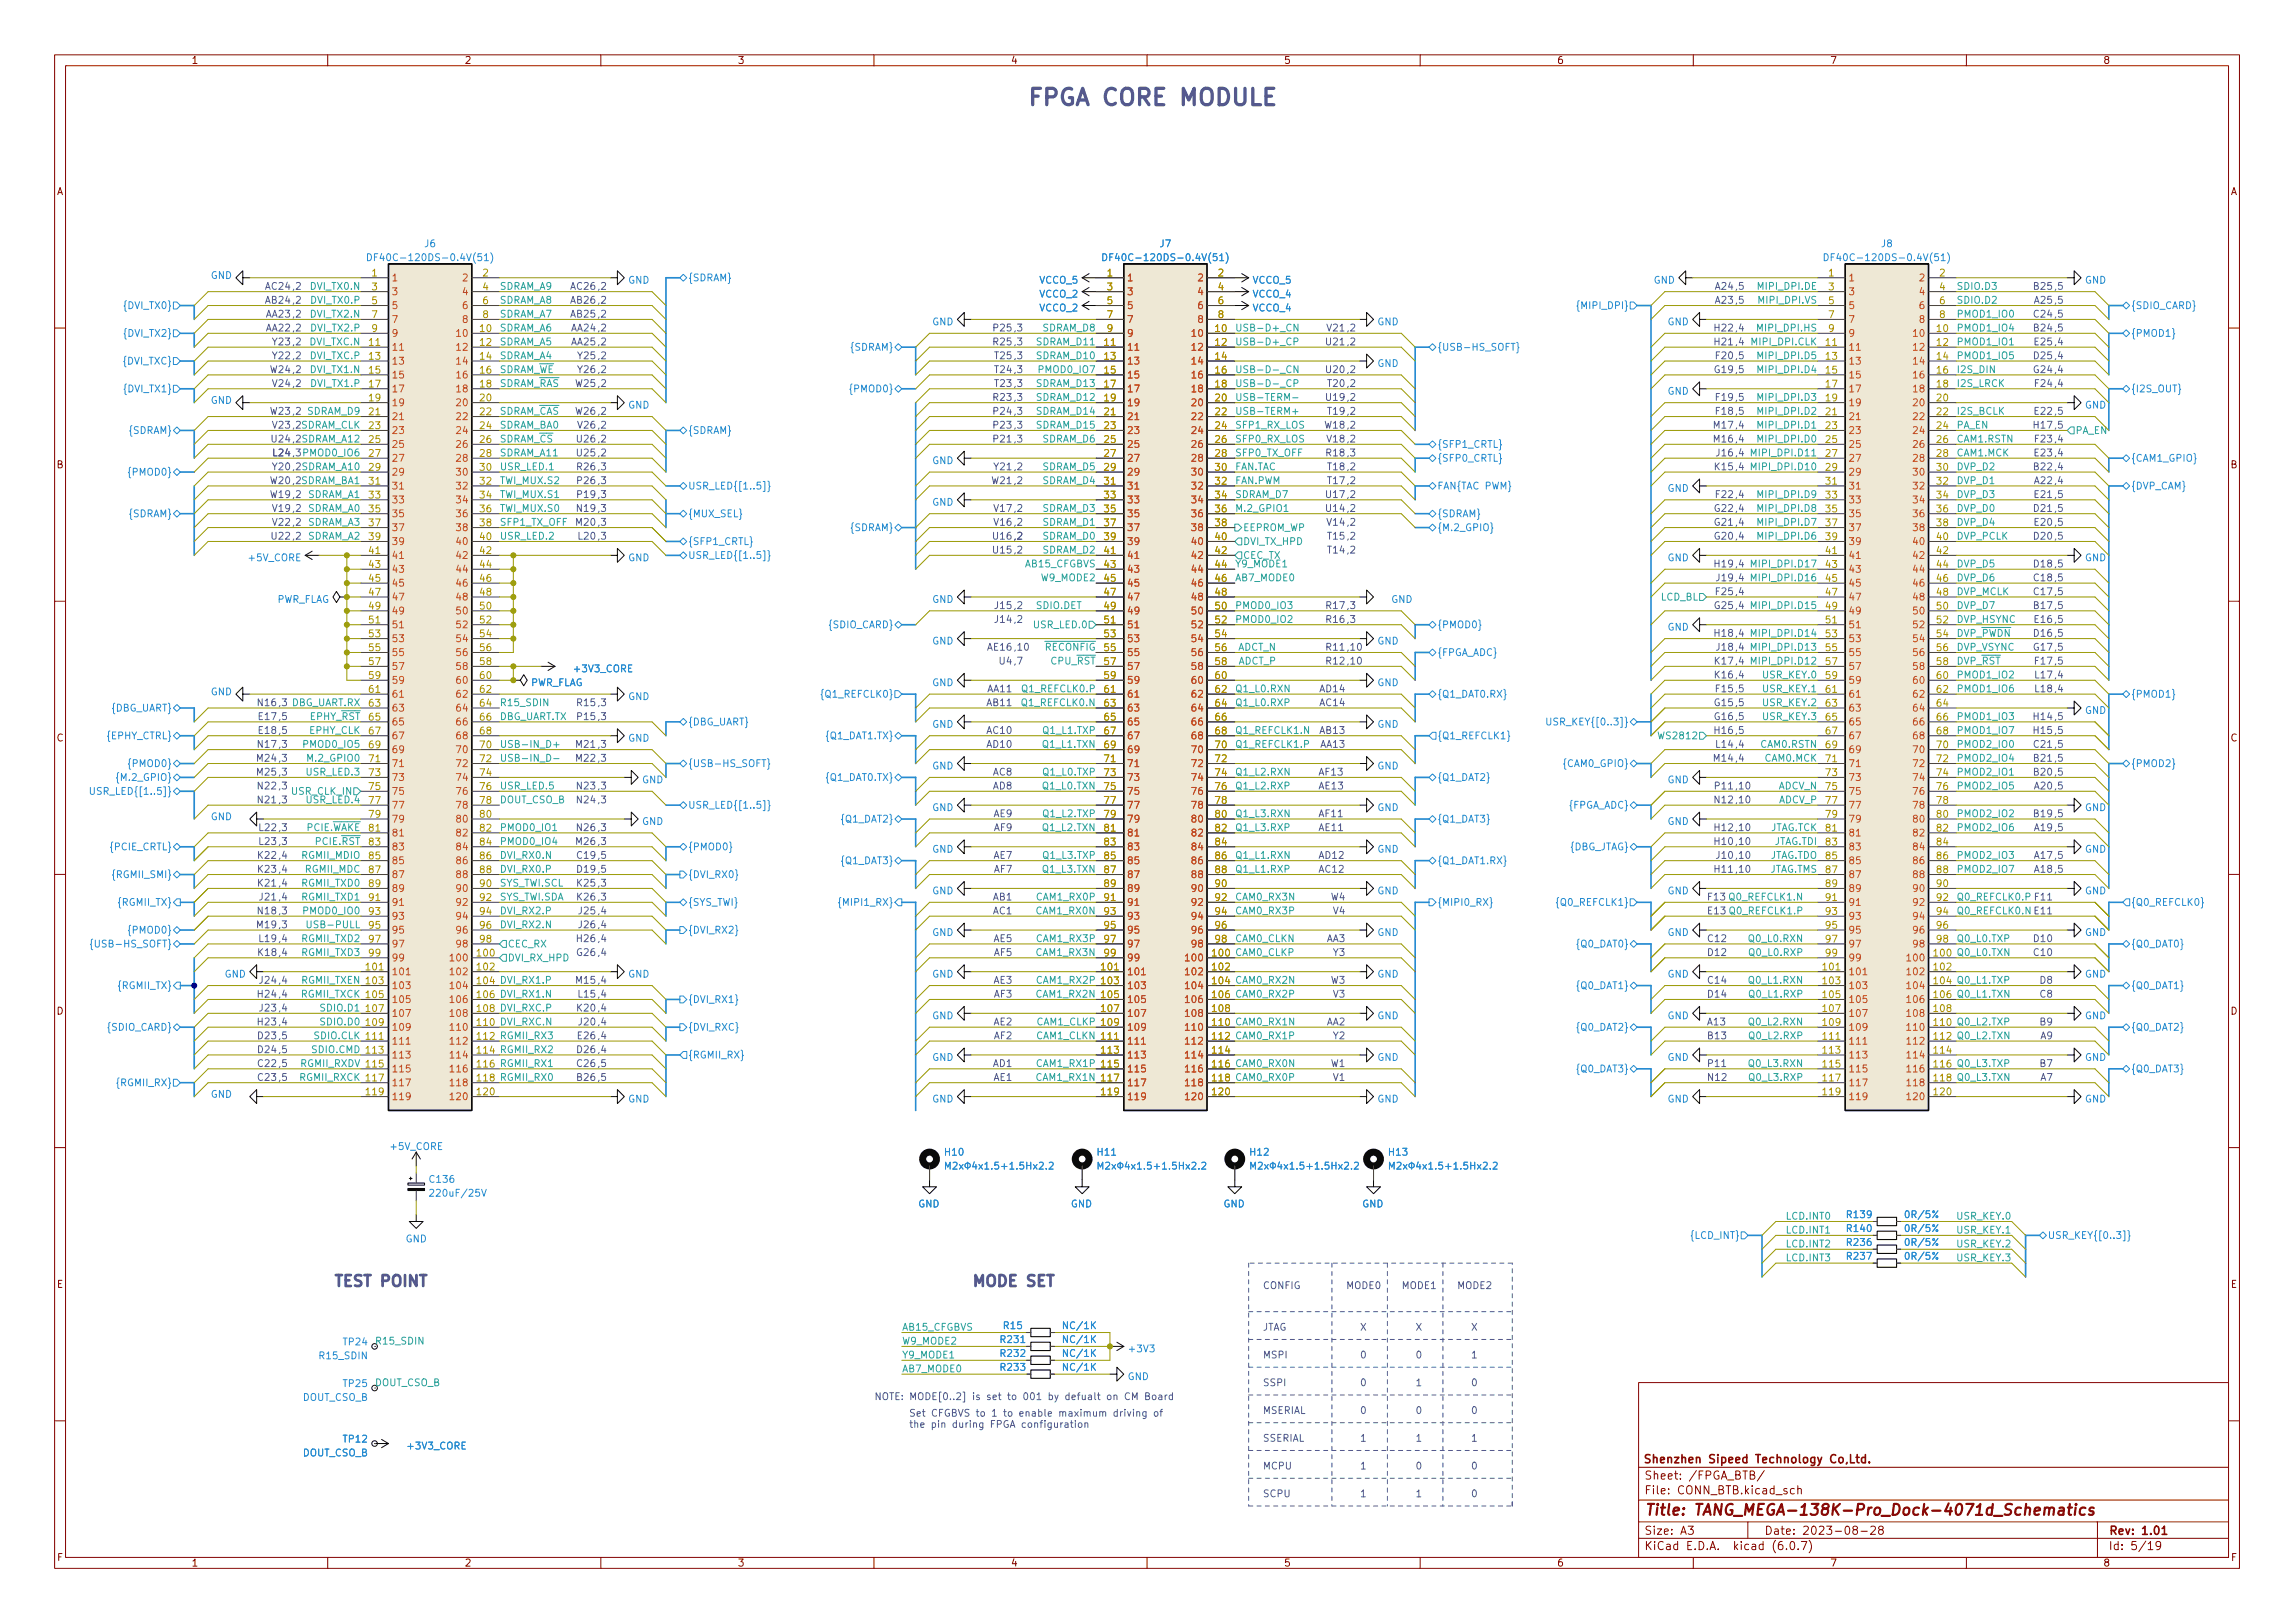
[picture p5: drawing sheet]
<svg xmlns="http://www.w3.org/2000/svg" width="420mm" height="297mm" viewBox="0 0 420 297" stroke-linecap="round" stroke-linejoin="round" font-family="sans-serif">
<defs><g id="words">
<text font-size="4.2" fill="#515593" x="188" y="19.3">FPGA CORE MODULE</text>
<g font-size="2.8" fill="#515593">
<text x="61" y="235.5">TEST POINT</text>
<text x="177.8" y="235.5">MODE SET</text>
</g>
<text font-size="2.8" fill="#840000" x="301" y="277.3">Title: TANG_MEGA-138K-Pro_Dock-4071d_Schematics</text>
<g font-size="2.1" fill="#840000">
<text x="300.7" y="267.8">Shenzhen Sipeed Technology Co,Ltd.</text>
<text x="301" y="273.5">File: CONN_BTB.kicad_sch</text>
<text x="301" y="270.8">Sheet: /FPGA_BTB/</text>
<text x="301" y="280.9">Size: A3</text>
<text x="323" y="280.9">Date: 2023-08-28</text>
<text x="386" y="280.9">Rev: 1.01</text>
<text x="301" y="283.7">KiCad E.D.A. kicad (6.0.7)</text>
<text x="386" y="283.7">Id: 5/19</text>
</g>
<g font-size="1.8" fill="#840000">
<text x="35" y="11.7">1</text>
<text x="85" y="11.7">2</text>
<text x="135" y="11.7">3</text>
<text x="185" y="11.7">4</text>
<text x="235" y="11.7">5</text>
<text x="285" y="11.7">6</text>
<text x="335" y="11.7">7</text>
<text x="385" y="11.7">8</text>
<text x="10.3" y="35.7">A</text>
<text x="408.3" y="35.7">A</text>
<text x="10.3" y="85.7">B</text>
<text x="408.3" y="85.7">B</text>
<text x="10.3" y="135.7">C</text>
<text x="408.3" y="135.7">C</text>
<text x="10.3" y="185.7">D</text>
<text x="408.3" y="185.7">D</text>
<text x="10.4" y="235.7">E</text>
<text x="408.4" y="235.7">E</text>
<text x="10.4" y="285.7">F</text>
<text x="35" y="286.7">1</text>
<text x="85" y="286.7">2</text>
<text x="135" y="286.7">3</text>
<text x="185" y="286.7">4</text>
<text x="235" y="286.7">5</text>
<text x="285" y="286.7">6</text>
<text x="335" y="286.7">7</text>
<text x="385" y="286.7">8</text>
<text x="408.4" y="285.7">F</text>
</g>
<g font-size="1.8" fill="#268bd2">
<text x="69.3" y="47.8">DF40C-120DS-0.4V(51)</text>
<text x="77.8" y="45.2">J6</text>
<text x="203.9" y="47.8">DF40C-120DS-0.4V(51)</text>
<text x="212.4" y="45.2">J7</text>
<text x="336" y="47.8">DF40C-120DS-0.4V(51)</text>
<text x="344.5" y="45.2">J8</text>
<text x="38.6" y="51">GND</text>
<text x="115" y="51.9">GND</text>
<text x="125.9" y="51.5">{SDRAM}</text>
<text x="190.3" y="51.9">VCCO_5</text>
<text x="229.3" y="51.9">VCCO_5</text>
<text x="302.7" y="51.9">GND</text>
<text x="381.7" y="51.9">GND</text>
<text x="23" y="56.6">{DVI_TX0}</text>
<text x="170.6" y="59.5">GND</text>
<text x="190.3" y="57">VCCO_2</text>
<text x="190.3" y="54.4">VCCO_2</text>
<text x="229.3" y="54.4">VCCO_4</text>
<text x="229.3" y="57">VCCO_4</text>
<text x="252.1" y="59.5">GND</text>
<text x="289.3" y="56.6">{MIPI_DPI}</text>
<text x="305.3" y="59.5">GND</text>
<text x="390.1" y="56.6">{SDIO_CARD}</text>
<text x="23" y="61.6">{DVI_TX2}</text>
<text x="155.8" y="64.2">{SDRAM}</text>
<text x="263.1" y="64.2">{USB-HS_SOFT}</text>
<text x="390.1" y="61.6">{PMOD1}</text>
<text x="22.7" y="66.7">{DVI_TXC}</text>
<text x="23" y="71.8">{DVI_TX1}</text>
<text x="156" y="71.8">{PMOD0}</text>
<text x="252.1" y="67.1">GND</text>
<text x="390.1" y="71.8">{I2S_OUT}</text>
<text x="38.6" y="73.9">GND</text>
<text x="115" y="74.8">GND</text>
<text x="305.3" y="72.2">GND</text>
<text x="381.7" y="74.8">GND</text>
<text x="23.7" y="79.4">{SDRAM}</text>
<text x="125.9" y="79.4">{SDRAM}</text>
<text x="263.1" y="82">{SFP1_CRTL}</text>
<text x="23.9" y="87">{PMOD0}</text>
<text x="125.9" y="89.6">USR_LED{[1..5]}</text>
<text x="170.6" y="84.9">GND</text>
<text x="263.1" y="89.6">FAN{TAC PWM}</text>
<text x="263.1" y="84.5">{SFP0_CRTL}</text>
<text x="390.1" y="89.6">{DVP_CAM}</text>
<text x="390.1" y="84.5">{CAM1_GPIO}</text>
<text x="23.7" y="94.7">{SDRAM}</text>
<text x="125.9" y="94.7">{MUX_SEL}</text>
<text x="170.6" y="92.5">GND</text>
<text x="263.1" y="94.7">{SDRAM}</text>
<text x="305.3" y="90">GND</text>
<text x="125.9" y="99.7">{SFP1_CRTL}</text>
<text x="155.8" y="97.2">{SDRAM}</text>
<text x="263.1" y="97.2">{M.2_GPIO}</text>
<text x="45.6" y="102.7">+5V_CORE</text>
<text x="115" y="102.7">GND</text>
<text x="125.9" y="102.3">USR_LED{[1..5]}</text>
<text x="305.3" y="102.7">GND</text>
<text x="381.7" y="102.7">GND</text>
<text x="50.6" y="110.3">PWR_FLAG</text>
<text x="170.6" y="110.3">GND</text>
<text x="254.7" y="110.3">GND</text>
<text x="151.8" y="115">{SDIO_CARD}</text>
<text x="170.6" y="117.9">GND</text>
<text x="252.1" y="117.9">GND</text>
<text x="263.1" y="115">{PMOD0}</text>
<text x="305.3" y="115.4">GND</text>
<text x="97" y="125.6">PWR_FLAG</text>
<text x="105.3" y="123">+3V3_CORE</text>
<text x="170.6" y="125.6">GND</text>
<text x="252.1" y="125.6">GND</text>
<text x="263.1" y="120.1">{FPGA_ADC}</text>
<text x="20.4" y="130.2">{DBG_UART}</text>
<text x="38.6" y="127.2">GND</text>
<text x="115" y="128.1">GND</text>
<text x="150.8" y="127.7">{Q1_REFCLK0}</text>
<text x="263.1" y="127.7">{Q1_DAT0.RX}</text>
<text x="381.7" y="130.6">GND</text>
<text x="390.1" y="127.7">{PMOD1}</text>
<text x="19.7" y="135.3">{EPHY_CTRL}</text>
<text x="115" y="135.7">GND</text>
<text x="125.9" y="132.8">{DBG_UART}</text>
<text x="151.5" y="135.3">{Q1_DAT1.TX}</text>
<text x="170.6" y="133.2">GND</text>
<text x="252.1" y="133.2">GND</text>
<text x="263.1" y="135.3">{Q1_REFCLK1}</text>
<text x="284.4" y="132.8">USR_KEY{[0..3]}</text>
<text x="21.8" y="142.9">{M.2_GPIO}</text>
<text x="23.9" y="140.4">{PMOD0}</text>
<text x="117.5" y="143.3">GND</text>
<text x="125.9" y="140.4">{USB-HS_SOFT}</text>
<text x="151.5" y="142.9">{Q1_DAT0.TX}</text>
<text x="170.6" y="140.8">GND</text>
<text x="252.1" y="140.8">GND</text>
<text x="263.1" y="142.9">{Q1_DAT2}</text>
<text x="286.5" y="140.4">{CAM0_GPIO}</text>
<text x="305.3" y="143.3">GND</text>
<text x="390.1" y="140.4">{PMOD2}</text>
<text x="17.8" y="145.5">USR_LED{[1..5]}</text>
<text x="125.9" y="148">USR_LED{[1..5]}</text>
<text x="170.6" y="148.4">GND</text>
<text x="252.1" y="148.4">GND</text>
<text x="287.2" y="148">{FPGA_ADC}</text>
<text x="381.7" y="148.4">GND</text>
<text x="20.4" y="155.6">{PCIE_CRTL}</text>
<text x="38.6" y="150.1">GND</text>
<text x="117.5" y="151">GND</text>
<text x="125.9" y="155.6">{PMOD0}</text>
<text x="154.3" y="150.5">{Q1_DAT2}</text>
<text x="263.1" y="150.5">{Q1_DAT3}</text>
<text x="287.3" y="155.6">{DBG_JTAG}</text>
<text x="305.3" y="151">GND</text>
<text x="20.9" y="160.7">{RGMII_SMI}</text>
<text x="125.9" y="160.7">{DVI_RX0}</text>
<text x="154.3" y="158.2">{Q1_DAT3}</text>
<text x="170.6" y="156">GND</text>
<text x="252.1" y="156">GND</text>
<text x="263.1" y="158.2">{Q1_DAT1.RX}</text>
<text x="381.7" y="156">GND</text>
<text x="21.8" y="165.8">{RGMII_TX}</text>
<text x="125.9" y="165.8">{SYS_TWI}</text>
<text x="154.2" y="165.8">{MIPI1_RX}</text>
<text x="170.6" y="163.7">GND</text>
<text x="252.1" y="163.7">GND</text>
<text x="263.1" y="165.8">{MIPI0_RX}</text>
<text x="285.4" y="165.8">{Q0_REFCLK1}</text>
<text x="305.3" y="163.7">GND</text>
<text x="381.7" y="163.7">GND</text>
<text x="390.1" y="165.8">{Q0_REFCLK0}</text>
<text x="17.7" y="173.4">{USB-HS_SOFT}</text>
<text x="23.9" y="170.9">{PMOD0}</text>
<text x="125.9" y="170.9">{DVI_RX2}</text>
<text x="170.6" y="171.3">GND</text>
<text x="252.1" y="171.3">GND</text>
<text x="288.9" y="173.4">{Q0_DAT0}</text>
<text x="305.3" y="171.3">GND</text>
<text x="381.7" y="171.3">GND</text>
<text x="390.1" y="173.4">{Q0_DAT0}</text>
<text x="41.1" y="178.9">GND</text>
<text x="115" y="178.9">GND</text>
<text x="170.6" y="178.9">GND</text>
<text x="252.1" y="178.9">GND</text>
<text x="305.3" y="178.9">GND</text>
<text x="381.7" y="178.9">GND</text>
<text x="21.8" y="181">{RGMII_TX}</text>
<text x="125.9" y="183.6">{DVI_RX1}</text>
<text x="288.9" y="181">{Q0_DAT1}</text>
<text x="390.1" y="181">{Q0_DAT1}</text>
<text x="19.8" y="188.6">{SDIO_CARD}</text>
<text x="125.9" y="188.6">{DVI_RXC}</text>
<text x="170.6" y="186.5">GND</text>
<text x="252.1" y="186.5">GND</text>
<text x="288.9" y="188.6">{Q0_DAT2}</text>
<text x="305.3" y="186.5">GND</text>
<text x="381.7" y="186.5">GND</text>
<text x="390.1" y="188.6">{Q0_DAT2}</text>
<text x="125.9" y="193.7">{RGMII_RX}</text>
<text x="170.6" y="194.1">GND</text>
<text x="252.1" y="194.1">GND</text>
<text x="288.9" y="196.3">{Q0_DAT3}</text>
<text x="305.3" y="194.1">GND</text>
<text x="381.7" y="194.1">GND</text>
<text x="390.1" y="196.3">{Q0_DAT3}</text>
<text x="21.6" y="198.8">{RGMII_RX}</text>
<text x="38.6" y="200.9">GND</text>
<text x="115" y="201.8">GND</text>
<text x="170.6" y="201.8">GND</text>
<text x="252.1" y="201.8">GND</text>
<text x="305.3" y="201.8">GND</text>
<text x="381.7" y="201.8">GND</text>
<text x="71.6" y="210.5">+5V_CORE</text>
<text x="173.1" y="211.5">H10</text>
<text x="201" y="211.5">H11</text>
<text x="228.9" y="211.5">H12</text>
<text x="254.3" y="211.5">H13</text>
<text x="78.8" y="216.5">C136</text>
<text x="79.4" y="219">220uF/25V</text>
<text x="168.1" y="221">GND</text>
<text x="196" y="221">GND</text>
<text x="224" y="221">GND</text>
<text x="249.4" y="221">GND</text>
<text x="74.2" y="227.4">GND</text>
<text x="309.7" y="226.7">{LCD_INT}</text>
<text x="338.2" y="222.9">R139</text>
<text x="338.2" y="225.5">R140</text>
<text x="349.1" y="222.9">0R/5%</text>
<text x="349.1" y="225.5">0R/5%</text>
<text x="374.8" y="226.7">USR_KEY{[0..3]}</text>
<text x="338.2" y="228">R236</text>
<text x="338.2" y="230.5">R237</text>
<text x="349.1" y="228">0R/5%</text>
<text x="349.1" y="230.5">0R/5%</text>
<text x="183.3" y="245.8">R231</text>
<text x="183.8" y="243.2">R15</text>
<text x="194.9" y="243.2">NC/1K</text>
<text x="194.9" y="245.8">NC/1K</text>
<text x="58.6" y="248.8">R15_SDIN</text>
<text x="62.9" y="246.2">TP24</text>
<text x="183.3" y="248.3">R232</text>
<text x="183.3" y="250.9">R233</text>
<text x="194.9" y="248.3">NC/1K</text>
<text x="194.9" y="250.9">NC/1K</text>
<text x="206.9" y="247.5">+3V3</text>
<text x="55.4" y="256.4">DOUT_CSO_B</text>
<text x="62.9" y="253.8">TP25</text>
<text x="206.4" y="252.6">GND</text>
<text x="62.9" y="264">TP12</text>
<text x="55.4" y="266.5">DOUT_CSO_B</text>
<text x="74.8" y="265.3">+3V3_CORE</text>
</g>
<g font-size="1.8" fill="#515593">
<text x="48.8" y="53">AC24,2</text>
<text x="104.7" y="53">AC26,2</text>
<text x="314.3" y="53">A24,5</text>
<text x="372.7" y="53">B25,5</text>
<text x="48.8" y="58.1">AA23,2</text>
<text x="48.8" y="55.6">AB24,2</text>
<text x="104.7" y="58.1">AB25,2</text>
<text x="104.7" y="55.6">AB26,2</text>
<text x="314.3" y="55.6">A23,5</text>
<text x="372.7" y="58.1">C24,5</text>
<text x="372.7" y="55.6">A25,5</text>
<text x="48.8" y="60.6">AA22,2</text>
<text x="50.2" y="63.2">Y23,2</text>
<text x="50.2" y="65.7">Y22,2</text>
<text x="104.7" y="60.6">AA24,2</text>
<text x="104.7" y="63.2">AA25,2</text>
<text x="106.1" y="65.7">Y25,2</text>
<text x="182.2" y="63.2">R25,3</text>
<text x="182.3" y="60.6">P25,3</text>
<text x="182.4" y="65.7">T25,3</text>
<text x="243.1" y="63.2">U21,2</text>
<text x="243.2" y="60.6">V21,2</text>
<text x="314.3" y="63.2">H21,4</text>
<text x="314.3" y="60.6">H22,4</text>
<text x="314.5" y="65.7">F20,5</text>
<text x="372.7" y="65.7">D25,4</text>
<text x="372.7" y="60.6">B24,5</text>
<text x="372.8" y="63.2">E25,4</text>
<text x="49.7" y="68.3">W24,2</text>
<text x="50.2" y="70.8">V24,2</text>
<text x="91.4" y="70.8">SDRAM_~{RAS} W25,2</text>
<text x="106.1" y="68.3">Y26,2</text>
<text x="182.4" y="68.3">T24,3</text>
<text x="182.4" y="70.8">T23,3</text>
<text x="243.1" y="68.3">U20,2</text>
<text x="243.3" y="70.8">T20,2</text>
<text x="314.2" y="68.3">G19,5</text>
<text x="372.6" y="68.3">G24,4</text>
<text x="372.9" y="70.8">F24,4</text>
<text x="49.7" y="75.9">W23,2</text>
<text x="91.4" y="75.9">SDRAM_~{CAS} W26,2</text>
<text x="182.2" y="73.3">R23,3</text>
<text x="182.3" y="75.9">P24,3</text>
<text x="243.1" y="73.3">U19,2</text>
<text x="243.3" y="75.9">T19,2</text>
<text x="314.5" y="75.9">F18,5</text>
<text x="314.5" y="73.3">F19,5</text>
<text x="372.8" y="75.9">E22,5</text>
<text x="50.1" y="81">U24,2 SDRAM_A12</text>
<text x="50.2" y="78.4">V23,2SDRAM_CLK</text>
<text x="50.3" y="83.5">L24,3 PMOD0_IO6</text>
<text x="106" y="81">U26,2</text>
<text x="106" y="83.5">U25,2</text>
<text x="106.1" y="78.4">V26,2</text>
<text x="182.3" y="81">P21,3</text>
<text x="182.3" y="78.4">P23,3</text>
<text x="242.7" y="78.4">W18,2</text>
<text x="243.1" y="83.5">R18,3</text>
<text x="243.2" y="81">V18,2</text>
<text x="314.1" y="78.4">M17,4</text>
<text x="314.1" y="81">M16,4</text>
<text x="314.5" y="83.5">J16,4</text>
<text x="372.7" y="78.4">H17,5</text>
<text x="372.8" y="83.5">E23,4</text>
<text x="372.9" y="81">F23,4</text>
<text x="49.7" y="88.6">W20,2SDRAM_BA1</text>
<text x="50.2" y="86">Y20,2 SDRAM_A10</text>
<text x="106" y="86">R26,3</text>
<text x="106.1" y="88.6">P26,3</text>
<text x="181.8" y="88.6">W21,2</text>
<text x="182.3" y="86">Y21,2</text>
<text x="243.3" y="86">T18,2</text>
<text x="243.3" y="88.6">T17,2</text>
<text x="314.3" y="86">K15,4</text>
<text x="372.7" y="88.6">A22,4</text>
<text x="372.7" y="86">B22,4</text>
<text x="49.7" y="91.1">W19,2</text>
<text x="50.2" y="93.7">V19,2</text>
<text x="106" y="93.7">N19,3</text>
<text x="106.1" y="91.1">P19,3</text>
<text x="182.3" y="93.7">V17,2</text>
<text x="243.1" y="93.7">U14,2</text>
<text x="243.1" y="91.1">U17,2</text>
<text x="314.2" y="93.7">G22,4</text>
<text x="314.5" y="91.1">F22,4</text>
<text x="372.7" y="93.7">D21,5</text>
<text x="372.8" y="91.1">E21,5</text>
<text x="50.1" y="98.7">U22,2</text>
<text x="50.2" y="96.2">V22,2</text>
<text x="105.8" y="96.2">M20,3</text>
<text x="106.2" y="98.7">L20,3</text>
<text x="182.2" y="98.7">U16,2</text>
<text x="182.2" y="101.3">U15,2</text>
<text x="182.3" y="96.2">V16,2</text>
<text x="185.4" y="98.7">,2</text>
<text x="243.2" y="96.2">V14,2</text>
<text x="243.3" y="101.3">T14,2</text>
<text x="243.3" y="98.7">T15,2</text>
<text x="314.2" y="96.2">G21,4</text>
<text x="314.2" y="98.7">G20,4</text>
<text x="372.7" y="98.7">D20,5</text>
<text x="372.8" y="96.2">E20,5</text>
<text x="314.3" y="103.8">H19,4</text>
<text x="314.5" y="106.4">J19,4</text>
<text x="372.7" y="103.8">D18,5</text>
<text x="372.7" y="106.4">C18,5</text>
<text x="182.5" y="111.4">J15,2</text>
<text x="182.5" y="114">J14,2</text>
<text x="243.1" y="114">R16,3</text>
<text x="243.1" y="111.4">R17,3</text>
<text x="314.2" y="111.4">G25,4</text>
<text x="314.5" y="108.9">F25,4</text>
<text x="372.7" y="108.9">C17,5</text>
<text x="372.7" y="111.4">B17,5</text>
<text x="372.8" y="114">E16,5</text>
<text x="181" y="119.1">AE16,10</text>
<text x="243.1" y="119.1">R11,10</text>
<text x="314.3" y="116.5">H18,4</text>
<text x="314.5" y="119.1">J18,4</text>
<text x="372.6" y="119.1">G17,5</text>
<text x="372.7" y="116.5">D16,5</text>
<text x="183.2" y="121.6">U4,7</text>
<text x="243.1" y="121.6">R12,10</text>
<text x="314.3" y="121.6">K17,4</text>
<text x="314.3" y="124.1">K16,4</text>
<text x="372.9" y="121.6">F17,5</text>
<text x="372.9" y="124.1">L17,4</text>
<text x="47.6" y="129.2">N16,3 DBG_UART.RX</text>
<text x="47.7" y="131.8">E17,5</text>
<text x="106" y="129.2">R15,3</text>
<text x="106.1" y="131.8">P15,3</text>
<text x="180.9" y="129.2">AB11</text>
<text x="180.9" y="126.7">AA11</text>
<text x="241.9" y="129.2">AC14</text>
<text x="241.9" y="126.7">AD14</text>
<text x="314.2" y="129.2">G15,5</text>
<text x="314.2" y="131.8">G16,5</text>
<text x="314.5" y="126.7">F15,5</text>
<text x="372.7" y="131.8">H14,5</text>
<text x="372.9" y="126.7">L18,4</text>
<text x="47.6" y="136.8">N17,3</text>
<text x="47.7" y="134.3">E18,5</text>
<text x="105.8" y="136.8">M21,3</text>
<text x="180.9" y="134.3">AC10</text>
<text x="180.9" y="136.8">AD10</text>
<text x="241.9" y="136.8">AA13</text>
<text x="241.9" y="134.3">AB13</text>
<text x="314.3" y="134.3">H16,5</text>
<text x="314.5" y="136.8">L14,4</text>
<text x="372.7" y="134.3">H15,5</text>
<text x="372.7" y="136.8">C21,5</text>
<text x="47.4" y="141.9">M25,3</text>
<text x="47.4" y="139.4">M24,3</text>
<text x="105.8" y="139.4">M22,3</text>
<text x="181.9" y="141.9">AC8</text>
<text x="241.3" y="141.9">AF13</text>
<text x="314.1" y="139.4">M14,4</text>
<text x="372.7" y="139.4">B21,5</text>
<text x="372.7" y="141.9">B20,5</text>
<text x="47.6" y="144.5">N22,3</text>
<text x="47.6" y="147">N21,3</text>
<text x="106" y="144.5">N23,3</text>
<text x="106" y="147">N24,3</text>
<text x="181.9" y="144.5">AD8</text>
<text x="182" y="149.5">AE9</text>
<text x="241.3" y="144.5">AE13</text>
<text x="241.3" y="149.5">AF11</text>
<text x="314.3" y="147">N12,10</text>
<text x="314.4" y="144.5">P11,10</text>
<text x="372.7" y="144.5">A20,5</text>
<text x="372.7" y="149.5">B19,5</text>
<text x="47.8" y="152.1">L22,3</text>
<text x="47.8" y="154.6">L23,3</text>
<text x="105.8" y="154.6">M26,3</text>
<text x="106" y="152.1">N26,3</text>
<text x="182.1" y="152.1">AF9</text>
<text x="241.3" y="152.1">AE11</text>
<text x="314.3" y="152.1">H12,10</text>
<text x="314.3" y="154.6">H10,10</text>
<text x="372.7" y="152.1">A19,5</text>
<text x="47.6" y="159.7">K23,4</text>
<text x="47.6" y="157.2">K22,4</text>
<text x="106" y="159.7">D19,5</text>
<text x="106" y="157.2">C19,5</text>
<text x="182" y="157.2">AE7</text>
<text x="182.1" y="159.7">AF7</text>
<text x="241.3" y="157.2">AD12</text>
<text x="241.3" y="159.7">AC12</text>
<text x="314.3" y="159.7">H11,10</text>
<text x="314.5" y="157.2">J10,10</text>
<text x="372.7" y="157.2">A17,5</text>
<text x="372.7" y="159.7">A18,5</text>
<text x="47.6" y="167.3">N18,3</text>
<text x="47.6" y="162.2">K21,4</text>
<text x="47.8" y="164.8">J21,4</text>
<text x="106" y="164.8">K26,3</text>
<text x="106" y="162.2">K25,3</text>
<text x="106.3" y="167.3">J25,4</text>
<text x="181.9" y="164.8">AB1</text>
<text x="181.9" y="167.3">AC1</text>
<text x="243.7" y="164.8">W4</text>
<text x="244.2" y="167.3">V4</text>
<text x="312.4" y="167.3">E13</text>
<text x="312.4" y="164.8">F13</text>
<text x="372.8" y="167.3">E11</text>
<text x="372.9" y="164.8">F11</text>
<text x="47.4" y="169.9">M19,3</text>
<text x="47.8" y="172.4">L19,4</text>
<text x="106" y="172.4">H26,4</text>
<text x="106.3" y="169.9">J26,4</text>
<text x="182" y="172.4">AE5</text>
<text x="242.8" y="172.4">AA3</text>
<text x="312.4" y="172.4">C12</text>
<text x="372.7" y="172.4">D10</text>
<text x="47" y="174.9">K18 ,4</text>
<text x="105.9" y="174.9">G26,4</text>
<text x="182.1" y="174.9">AF5</text>
<text x="244.2" y="174.9">Y3</text>
<text x="312.4" y="174.9">D12</text>
<text x="372.7" y="174.9">C10</text>
<text x="47.6" y="182.6">H24,4</text>
<text x="47.8" y="180">J24,4</text>
<text x="47.8" y="185.1">J23,4</text>
<text x="105.8" y="180">M15,4</text>
<text x="106" y="185.1">K20,4</text>
<text x="106.2" y="182.6">L15,4</text>
<text x="182" y="180">AE3</text>
<text x="182.1" y="182.6">AF3</text>
<text x="243.7" y="180">W3</text>
<text x="244.2" y="182.6">V3</text>
<text x="312.4" y="182.6">D14</text>
<text x="312.4" y="180">C14</text>
<text x="373.7" y="180">D8</text>
<text x="373.7" y="182.6">C8</text>
<text x="47.6" y="187.6">H23,4</text>
<text x="47.6" y="190.2">D23,5</text>
<text x="106.1" y="190.2">E26,4</text>
<text x="106.3" y="187.6">J20,4</text>
<text x="182" y="187.6">AE2</text>
<text x="182.1" y="190.2">AF2</text>
<text x="242.8" y="187.6">AA2</text>
<text x="244.2" y="190.2">Y2</text>
<text x="312.4" y="190.2">B13</text>
<text x="312.4" y="187.6">A13</text>
<text x="373.7" y="190.2">A9</text>
<text x="373.7" y="187.6">B9</text>
<text x="47.6" y="197.8">C23,5</text>
<text x="47.6" y="192.7">D24,5</text>
<text x="47.6" y="195.3">C22,5</text>
<text x="106" y="197.8">B26,5</text>
<text x="106" y="192.7">D26,4</text>
<text x="106" y="195.3">C26,5</text>
<text x="181.9" y="195.3">AD1</text>
<text x="182" y="197.8">AE1</text>
<text x="243.7" y="195.3">W1</text>
<text x="244.2" y="197.8">V1</text>
<text x="312.4" y="197.8">N12</text>
<text x="312.4" y="195.3">P11</text>
<text x="373.7" y="197.8">A7</text>
<text x="373.7" y="195.3">B7</text>
<text x="231.1" y="235.9">CONFIG</text>
<text x="246.4" y="235.9">MODE0</text>
<text x="256.5" y="235.9">MODE1</text>
<text x="266.7" y="235.9">MODE2</text>
<text x="231.1" y="243.5">JTAG</text>
<text x="248.9" y="243.5">X</text>
<text x="259.1" y="243.5">X</text>
<text x="269.2" y="243.5">X</text>
<text x="231.1" y="248.6">MSPI</text>
<text x="248.9" y="248.6">0</text>
<text x="259.1" y="248.6">0</text>
<text x="269.2" y="248.6">1</text>
<text x="160" y="256.2">NOTE: MODE[0..2] is set to 001 by defualt on CM Board</text>
<text x="231.1" y="253.7">SSPI</text>
<text x="248.9" y="253.7">0</text>
<text x="259.1" y="253.7">1</text>
<text x="269.2" y="253.7">0</text>
<text x="166.4" y="259.3">Set CFGBVS to 1 to enable maximum driving of</text>
<text x="166.4" y="261.3">the pin during FPGA configuration</text>
<text x="231.1" y="258.8">MSERIAL</text>
<text x="231.1" y="263.8">SSERIAL</text>
<text x="248.9" y="263.8">1</text>
<text x="248.9" y="258.8">0</text>
<text x="259.1" y="258.8">0</text>
<text x="259.1" y="263.8">1</text>
<text x="269.2" y="258.8">0</text>
<text x="269.2" y="263.8">1</text>
<text x="231.1" y="268.9">MCPU</text>
<text x="248.9" y="268.9">1</text>
<text x="259.1" y="268.9">0</text>
<text x="269.2" y="268.9">0</text>
<text x="231.1" y="274">SCPU</text>
<text x="248.9" y="274">1</text>
<text x="259.1" y="274">1</text>
<text x="269.2" y="274">0</text>
</g>
<g font-size="1.8" fill="#2aa198">
<text x="57.1" y="53">DVI_TX0.N</text>
<text x="91.4" y="53">SDRAM_A9</text>
<text x="322.2" y="53">MIPI_DPI.DE</text>
<text x="358.1" y="53">SDIO.D3</text>
<text x="57.1" y="58.1">DVI_TX2.N</text>
<text x="57.2" y="55.6">DVI_TX0.P</text>
<text x="91.4" y="55.6">SDRAM_A8</text>
<text x="91.4" y="58.1">SDRAM_A7</text>
<text x="322.3" y="55.6">MIPI_DPI.VS</text>
<text x="358.1" y="55.6">SDIO.D2</text>
<text x="358.1" y="58.1">PMOD1_IO0</text>
<text x="56.8" y="63.2">DVI_TXC.N</text>
<text x="56.9" y="65.7">DVI_TXC.P</text>
<text x="57.2" y="60.6">DVI_TX2.P</text>
<text x="91.4" y="65.7">SDRAM_A4</text>
<text x="91.4" y="60.6">SDRAM_A6</text>
<text x="91.4" y="63.2">SDRAM_A5</text>
<text x="189.9" y="63.2">SDRAM_D11</text>
<text x="189.9" y="65.7">SDRAM_D10</text>
<text x="190.9" y="60.6">SDRAM_D8</text>
<text x="226.1" y="63.2">USB-D+_CP</text>
<text x="226.1" y="60.6">USB-D+_CN</text>
<text x="321" y="63.2">MIPI_DPI.CLK</text>
<text x="322.2" y="60.6">MIPI_DPI.HS</text>
<text x="322.4" y="65.7">MIPI_DPI.D5</text>
<text x="358.1" y="60.6">PMOD1_IO4</text>
<text x="358.1" y="63.2">PMOD1_IO1</text>
<text x="358.1" y="65.7">PMOD1_IO5</text>
<text x="57.1" y="68.3">DVI_TX1.N</text>
<text x="57.2" y="70.8">DVI_TX1.P</text>
<text x="91.4" y="68.3">SDRAM_~{WE}</text>
<text x="189.9" y="70.8">SDRAM_D13</text>
<text x="190.5" y="68.3">PMOD0_IO7</text>
<text x="226.1" y="70.8">USB-D-_CP</text>
<text x="226.1" y="68.3">USB-D-_CN</text>
<text x="322.4" y="68.3">MIPI_DPI.D4</text>
<text x="358.1" y="68.3">I2S_DIN</text>
<text x="358.1" y="70.8">I2S_LRCK</text>
<text x="56.3" y="75.9">SDRAM_D9</text>
<text x="189.9" y="73.3">SDRAM_D12</text>
<text x="189.9" y="75.9">SDRAM_D14</text>
<text x="226.1" y="73.3">USB-TERM-</text>
<text x="226.1" y="75.9">USB-TERM+</text>
<text x="322.4" y="75.9">MIPI_DPI.D2</text>
<text x="322.4" y="73.3">MIPI_DPI.D3</text>
<text x="358.1" y="75.9">I2S_BCLK</text>
<text x="91.4" y="81">SDRAM_~{CS}</text>
<text x="91.4" y="78.4">SDRAM_BA0</text>
<text x="91.4" y="83.5">SDRAM_A11</text>
<text x="189.9" y="78.4">SDRAM_D15</text>
<text x="190.9" y="81">SDRAM_D6</text>
<text x="226.1" y="83.5">SFP0_TX_OFF</text>
<text x="226.1" y="81">SFP0_RX_LOS</text>
<text x="226.1" y="78.4">SFP1_RX_LOS</text>
<text x="321.4" y="83.5">MIPI_DPI.D11</text>
<text x="322.4" y="81">MIPI_DPI.D0</text>
<text x="322.4" y="78.4">MIPI_DPI.D1</text>
<text x="358.1" y="83.5">CAM1.MCK</text>
<text x="358.1" y="78.4">PA_EN</text>
<text x="358.1" y="81">CAM1.RSTN</text>
<text x="379.9" y="79.4">PA_EN</text>
<text x="91.4" y="86">USR_LED.1</text>
<text x="91.4" y="88.6">TWI_MUX.S2</text>
<text x="190.9" y="88.6">SDRAM_D4</text>
<text x="190.9" y="86">SDRAM_D5</text>
<text x="226.1" y="86">FAN.TAC</text>
<text x="226.1" y="88.6">FAN.PWM</text>
<text x="321.4" y="86">MIPI_DPI.D10</text>
<text x="358.1" y="86">DVP_D2</text>
<text x="358.1" y="88.6">DVP_D1</text>
<text x="56.3" y="91.1">SDRAM_A1</text>
<text x="56.3" y="93.7">SDRAM_A0</text>
<text x="91.4" y="91.1">TWI_MUX.S1</text>
<text x="91.4" y="93.7">TWI_MUX.S0</text>
<text x="190.9" y="93.7">SDRAM_D3</text>
<text x="226.1" y="93.7">M.2_GPIO1</text>
<text x="226.1" y="91.1">SDRAM_D7</text>
<text x="322.4" y="93.7">MIPI_DPI.D8</text>
<text x="322.4" y="91.1">MIPI_DPI.D9</text>
<text x="358.1" y="91.1">DVP_D3</text>
<text x="358.1" y="93.7">DVP_D0</text>
<text x="56.3" y="96.2">SDRAM_A3</text>
<text x="56.3" y="98.7">SDRAM_A2</text>
<text x="91.4" y="98.7">USR_LED.2</text>
<text x="91.4" y="96.2">SFP1_TX_OFF</text>
<text x="190.9" y="96.2">SDRAM_D1</text>
<text x="190.9" y="101.3">SDRAM_D2</text>
<text x="190.9" y="98.7">SDRAM_D0</text>
<text x="227.5" y="99.7">DVI_TX_HPD</text>
<text x="227.5" y="97.2">EEPROM_WP</text>
<text x="322.4" y="96.2">MIPI_DPI.D7</text>
<text x="322.4" y="98.7">MIPI_DPI.D6</text>
<text x="358.1" y="98.7">DVP_PCLK</text>
<text x="358.1" y="96.2">DVP_D4</text>
<text x="187.8" y="103.8">AB15_CFGBVS</text>
<text x="190.7" y="106.4">W9_MODE2</text>
<text x="226.1" y="106.4">AB7_MODE0</text>
<text x="226.1" y="103.8">Y9_MODE1</text>
<text x="227.5" y="102.3">CEC_TX</text>
<text x="321.4" y="106.4">MIPI_DPI.D16</text>
<text x="321.4" y="103.8">MIPI_DPI.D17</text>
<text x="358.1" y="106.4">DVP_D6</text>
<text x="358.1" y="103.8">DVP_D5</text>
<text x="189.8" y="111.4">SDIO.DET</text>
<text x="226.1" y="111.4">PMOD0_IO3</text>
<text x="226.1" y="114">PMOD0_IO2</text>
<text x="304" y="109.9">LCD_BL</text>
<text x="321.4" y="111.4">MIPI_DPI.D15</text>
<text x="358.1" y="108.9">DVP_MCLK</text>
<text x="358.1" y="111.4">DVP_D7</text>
<text x="358.1" y="114">DVP_HSYNC</text>
<text x="189.5" y="115">USR_LED.0</text>
<text x="189.9" y="119.1">~{RECONFIG} 55</text>
<text x="226.5" y="119.1">ADCT_N</text>
<text x="321.4" y="119.1">MIPI_DPI.D13</text>
<text x="321.4" y="116.5">MIPI_DPI.D14</text>
<text x="358.1" y="119.1">DVP_VSYNC</text>
<text x="358.1" y="116.5">DVP_~{PWDN}</text>
<text x="191" y="121.6">CPU_~{RST} 57</text>
<text x="226.6" y="121.6">ADCT_P</text>
<text x="321.4" y="121.6">MIPI_DPI.D12</text>
<text x="322.9" y="124.1">USR_KEY.0</text>
<text x="358.1" y="124.1">PMOD1_IO2</text>
<text x="358.1" y="121.6">DVP_~{RST}</text>
<text x="55.3" y="131.8">EPHY_~{RST} 65</text>
<text x="91.4" y="131.8">DBG_UART.TX</text>
<text x="91.4" y="129.2">R15_SDIN</text>
<text x="187.4" y="129.2">Q1_REFCLK0.N</text>
<text x="187.5" y="126.7">Q1_REFCLK0.P</text>
<text x="226.1" y="129.2">Q1_L0.RXP</text>
<text x="226.1" y="126.7">Q1_L0.RXN</text>
<text x="322.9" y="126.7">USR_KEY.1</text>
<text x="322.9" y="131.8">USR_KEY.3</text>
<text x="322.9" y="129.2">USR_KEY.2</text>
<text x="358.1" y="126.7">PMOD1_IO6</text>
<text x="358.1" y="131.8">PMOD1_IO3</text>
<text x="55.9" y="136.8">PMOD0_IO5</text>
<text x="56.6" y="134.3">EPHY_CLK</text>
<text x="91.4" y="136.8">USB-IN_D+</text>
<text x="191.2" y="136.8">Q1_L1.TXN</text>
<text x="191.3" y="134.3">Q1_L1.TXP</text>
<text x="226.1" y="136.8">Q1_REFCLK1.P</text>
<text x="226.1" y="134.3">Q1_REFCLK1.N</text>
<text x="304.2" y="135.3">WS2812</text>
<text x="322.4" y="136.8">CAM0.RSTN</text>
<text x="358.1" y="136.8">PMOD2_IO0</text>
<text x="358.1" y="134.3">PMOD1_IO7</text>
<text x="56.3" y="141.9">USR_LED.3</text>
<text x="56.7" y="139.4">M.2_GPIO0</text>
<text x="91.4" y="139.4">USB-IN_D-</text>
<text x="191.3" y="141.9">Q1_L0.TXP</text>
<text x="226.1" y="141.9">Q1_L2.RXN</text>
<text x="323.2" y="139.4">CAM0.MCK</text>
<text x="358.1" y="139.4">PMOD2_IO4</text>
<text x="358.1" y="141.9">PMOD2_IO1</text>
<text x="53.5" y="145.5">USR_CLK_IN</text>
<text x="56.3" y="147">USR_LED.4</text>
<text x="91.4" y="147">DOUT_CSO_B</text>
<text x="91.4" y="144.5">USR_LED.5</text>
<text x="191.2" y="144.5">Q1_L0.TXN</text>
<text x="191.3" y="149.5">Q1_L2.TXP</text>
<text x="226.1" y="144.5">Q1_L2.RXP</text>
<text x="226.1" y="149.5">Q1_L3.RXN</text>
<text x="325.5" y="144.5">ADCV_N</text>
<text x="325.6" y="147">ADCV_P</text>
<text x="358.1" y="144.5">PMOD2_IO5</text>
<text x="358.1" y="149.5">PMOD2_IO2</text>
<text x="54.6" y="152.1">PCIE.~{WAKE} 81</text>
<text x="56.5" y="154.6">PCIE.~{RST} 83</text>
<text x="91.4" y="154.6">PMOD0_IO4</text>
<text x="91.4" y="152.1">PMOD0_IO1</text>
<text x="191.2" y="152.1">Q1_L2.TXN</text>
<text x="226.1" y="152.1">Q1_L3.RXP</text>
<text x="323.9" y="152.1">JTAG.TCK</text>
<text x="324.7" y="154.6">JTAG.TDI</text>
<text x="358.1" y="152.1">PMOD2_IO6</text>
<text x="55.3" y="157.2">RGMII_MDIO</text>
<text x="55.9" y="159.7">RGMII_MDC</text>
<text x="91.4" y="157.2">DVI_RX0.N</text>
<text x="91.4" y="159.7">DVI_RX0.P</text>
<text x="191.2" y="159.7">Q1_L3.TXN</text>
<text x="191.3" y="157.2">Q1_L3.TXP</text>
<text x="226.1" y="159.7">Q1_L1.RXP</text>
<text x="226.1" y="157.2">Q1_L1.RXN</text>
<text x="323.8" y="157.2">JTAG.TDO</text>
<text x="323.8" y="159.7">JTAG.TMS</text>
<text x="358.1" y="157.2">PMOD2_IO3</text>
<text x="358.1" y="159.7">PMOD2_IO7</text>
<text x="55.4" y="164.8">RGMII_TXD1</text>
<text x="55.4" y="162.2">RGMII_TXD0</text>
<text x="55.9" y="167.3">PMOD0_IO0</text>
<text x="91.4" y="162.2">SYS_TWI.SCL</text>
<text x="91.4" y="167.3">DVI_RX2.P</text>
<text x="91.4" y="164.8">SYS_TWI.SDA</text>
<text x="189.9" y="167.3">CAM1_RX0N</text>
<text x="190" y="164.8">CAM1_RX0P</text>
<text x="226.1" y="167.3">CAM0_RX3P</text>
<text x="226.1" y="164.8">CAM0_RX3N</text>
<text x="316.9" y="164.8">Q0_REFCLK1.N</text>
<text x="317" y="167.3">Q0_REFCLK1.P</text>
<text x="358.1" y="167.3">Q0_REFCLK0.N</text>
<text x="358.1" y="164.8">Q0_REFCLK0.P</text>
<text x="55.4" y="172.4">RGMII_TXD2</text>
<text x="57.1" y="169.9">USB-PULL</text>
<text x="91.4" y="169.9">DVI_RX2.N</text>
<text x="92.9" y="173.4">CEC_RX</text>
<text x="190" y="172.4">CAM1_RX3P</text>
<text x="226.1" y="172.4">CAM0_CLKN</text>
<text x="320.6" y="172.4">Q0_L0.RXN</text>
<text x="358.1" y="172.4">Q0_L0.TXP</text>
<text x="55.4" y="174.9">RGMII_TXD3</text>
<text x="92.9" y="175.9">DVI_RX_HPD</text>
<text x="189.9" y="174.9">CAM1_RX3N</text>
<text x="222" y="175">100 CAM0_CLKP</text>
<text x="320.7" y="174.9">Q0_L0.RXP</text>
<text x="354.1" y="175">100 Q0_L0.TXN</text>
<text x="55.1" y="182.6">RGMII_TXCK 105</text>
<text x="55.2" y="180">RGMII_TXEN 103</text>
<text x="59" y="185.1">SDIO.D1</text>
<text x="87.4" y="180.1">104 DVI_RX1.P</text>
<text x="87.4" y="182.7">106 DVI_RX1.N</text>
<text x="87.4" y="185.2">108 DVI_RXC.P</text>
<text x="189.9" y="182.6">CAM1_RX2N 105</text>
<text x="190" y="180">CAM1_RX2P 103</text>
<text x="222" y="180.1">104 CAM0_RX2N</text>
<text x="222" y="182.7">106 CAM0_RX2P</text>
<text x="320.6" y="180">Q0_L1.RXN</text>
<text x="320.7" y="182.6">Q0_L1.RXP</text>
<text x="354.1" y="180.1">104 Q0_L1.TXP</text>
<text x="354.1" y="182.7">106 Q0_L1.TXN</text>
<text x="57.6" y="190.2">SDIO.CLK</text>
<text x="59" y="187.6">SDIO.D0</text>
<text x="87.4" y="187.7">110 DVI_RXC.N</text>
<text x="87.4" y="190.3">112 RGMII_RX3</text>
<text x="189.8" y="190.2">CAM1_CLKN</text>
<text x="189.9" y="187.6">CAM1_CLKP</text>
<text x="222" y="187.7">110 CAM0_RX1N</text>
<text x="222" y="190.3">112 CAM0_RX1P</text>
<text x="320.6" y="187.6">Q0_L2.RXN</text>
<text x="320.7" y="190.2">Q0_L2.RXP</text>
<text x="354.1" y="187.7">110 Q0_L2.TXP</text>
<text x="354.1" y="190.3">112 Q0_L2.TXN</text>
<text x="54.9" y="197.8">RGMII_RXCK 117</text>
<text x="55" y="195.3">RGMII_RXDV 115</text>
<text x="57.2" y="192.7">SDIO.CMD 113</text>
<text x="87.4" y="192.8">114 RGMII_RX2</text>
<text x="87.4" y="195.4">116 RGMII_RX1</text>
<text x="87.4" y="197.9">118 RGMII_RX0</text>
<text x="189.9" y="197.8">CAM1_RX1N 117</text>
<text x="190" y="195.3">CAM1_RX1P 115</text>
<text x="222" y="195.4">116 CAM0_RX0N</text>
<text x="222" y="197.9">118 CAM0_RX0P</text>
<text x="320.6" y="195.3">Q0_L3.RXN</text>
<text x="320.7" y="197.8">Q0_L3.RXP</text>
<text x="354.1" y="195.4">116 Q0_L3.TXP</text>
<text x="354.1" y="197.9">118 Q0_L3.TXN</text>
<text x="327.3" y="223.2">LCD.INT0</text>
<text x="327.3" y="225.7">LCD.INT1</text>
<text x="358.5" y="225.7">USR_KEY.1</text>
<text x="358.5" y="223.2">USR_KEY.0</text>
<text x="327.3" y="228.3">LCD.INT2</text>
<text x="327.3" y="230.8">LCD.INT3</text>
<text x="358.5" y="230.8">USR_KEY.3</text>
<text x="358.5" y="228.3">USR_KEY.2</text>
<text x="165.1" y="243.5">AB15_CFGBVS</text>
<text x="68.6" y="246.1">R15_SDIN</text>
<text x="165.1" y="251.1">AB7_MODE0</text>
<text x="165.1" y="246.1">W9_MODE2</text>
<text x="165.1" y="248.6">Y9_MODE1</text>
<text x="68.6" y="253.7">DOUT_CSO_B</text>
</g>
<g font-size="1.8" fill="#b58900">
<text x="68.1" y="50.6">1</text>
<text x="68.1" y="53.1">3</text>
<text x="88.4" y="50.6">2</text>
<text x="88.4" y="53.1">4</text>
<text x="202.7" y="50.6">1</text>
<text x="202.7" y="53.1">3</text>
<text x="223" y="50.6">2</text>
<text x="223" y="53.1">4</text>
<text x="334.8" y="50.6">1</text>
<text x="334.8" y="53.1">3</text>
<text x="355.1" y="50.6">2</text>
<text x="355.1" y="53.1">4</text>
<text x="68.1" y="55.7">5</text>
<text x="68.1" y="58.2">7</text>
<text x="88.4" y="55.7">6</text>
<text x="88.4" y="58.2">8</text>
<text x="202.7" y="55.7">5</text>
<text x="202.7" y="58.2">7</text>
<text x="223" y="55.7">6</text>
<text x="223" y="58.2">8</text>
<text x="334.8" y="55.7">5</text>
<text x="334.8" y="58.2">7</text>
<text x="355.1" y="55.7">6</text>
<text x="355.1" y="58.2">8</text>
<text x="67.6" y="63.3">11</text>
<text x="67.6" y="65.8">13</text>
<text x="68.1" y="60.7">9</text>
<text x="87.9" y="60.7">10</text>
<text x="87.9" y="63.3">12</text>
<text x="87.9" y="65.8">14</text>
<text x="202.2" y="63.3">11</text>
<text x="202.2" y="65.8">13</text>
<text x="202.7" y="60.7">9</text>
<text x="222.5" y="60.7">10</text>
<text x="222.5" y="63.3">12</text>
<text x="222.5" y="65.8">14</text>
<text x="334.3" y="63.3">11</text>
<text x="334.3" y="65.8">13</text>
<text x="334.8" y="60.7">9</text>
<text x="354.6" y="60.7">10</text>
<text x="354.6" y="63.3">12</text>
<text x="354.6" y="65.8">14</text>
<text x="67.6" y="68.4">15</text>
<text x="67.6" y="70.9">17</text>
<text x="87.9" y="68.4">16</text>
<text x="87.9" y="70.9">18</text>
<text x="202.2" y="68.4">15</text>
<text x="202.2" y="70.9">17</text>
<text x="222.5" y="68.4">16</text>
<text x="222.5" y="70.9">18</text>
<text x="334.3" y="68.4">15</text>
<text x="334.3" y="70.9">17</text>
<text x="354.6" y="68.4">16</text>
<text x="354.6" y="70.9">18</text>
<text x="67.6" y="73.4">19</text>
<text x="67.6" y="76">21</text>
<text x="87.9" y="73.4">20</text>
<text x="87.9" y="76">22</text>
<text x="202.2" y="73.4">19</text>
<text x="202.2" y="76">21</text>
<text x="222.5" y="73.4">20</text>
<text x="222.5" y="76">22</text>
<text x="334.3" y="73.4">19</text>
<text x="334.3" y="76">21</text>
<text x="354.6" y="73.4">20</text>
<text x="354.6" y="76">22</text>
<text x="67.6" y="78.5">23</text>
<text x="67.6" y="81.1">25</text>
<text x="67.6" y="83.6">27</text>
<text x="87.9" y="78.5">24</text>
<text x="87.9" y="81.1">26</text>
<text x="87.9" y="83.6">28</text>
<text x="202.2" y="78.5">23</text>
<text x="202.2" y="81.1">25</text>
<text x="202.2" y="83.6">27</text>
<text x="222.5" y="78.5">24</text>
<text x="222.5" y="81.1">26</text>
<text x="222.5" y="83.6">28</text>
<text x="334.3" y="78.5">23</text>
<text x="334.3" y="81.1">25</text>
<text x="334.3" y="83.6">27</text>
<text x="354.6" y="78.5">24</text>
<text x="354.6" y="81.1">26</text>
<text x="354.6" y="83.6">28</text>
<text x="67.6" y="86.1">29</text>
<text x="67.6" y="88.7">31</text>
<text x="87.9" y="86.1">30</text>
<text x="87.9" y="88.7">32</text>
<text x="202.2" y="86.1">29</text>
<text x="202.2" y="88.7">31</text>
<text x="222.5" y="86.1">30</text>
<text x="222.5" y="88.7">32</text>
<text x="334.3" y="86.1">29</text>
<text x="334.3" y="88.7">31</text>
<text x="354.6" y="86.1">30</text>
<text x="354.6" y="88.7">32</text>
<text x="67.6" y="91.2">33</text>
<text x="67.6" y="93.8">35</text>
<text x="87.9" y="91.2">34</text>
<text x="87.9" y="93.8">36</text>
<text x="202.2" y="91.2">33</text>
<text x="202.2" y="93.8">35</text>
<text x="222.5" y="91.2">34</text>
<text x="222.5" y="93.8">36</text>
<text x="334.3" y="91.2">33</text>
<text x="334.3" y="93.8">35</text>
<text x="354.6" y="91.2">34</text>
<text x="354.6" y="93.8">36</text>
<text x="67.6" y="96.3">37</text>
<text x="67.6" y="98.8">39</text>
<text x="67.6" y="101.4">41</text>
<text x="87.9" y="96.3">38</text>
<text x="87.9" y="98.8">40</text>
<text x="87.9" y="101.4">42</text>
<text x="202.2" y="96.3">37</text>
<text x="202.2" y="98.8">39</text>
<text x="202.2" y="101.4">41</text>
<text x="222.5" y="96.3">38</text>
<text x="222.5" y="98.8">40</text>
<text x="222.5" y="101.4">42</text>
<text x="334.3" y="96.3">37</text>
<text x="334.3" y="98.8">39</text>
<text x="334.3" y="101.4">41</text>
<text x="354.6" y="96.3">38</text>
<text x="354.6" y="98.8">40</text>
<text x="354.6" y="101.4">42</text>
<text x="67.6" y="103.9">43</text>
<text x="67.6" y="106.5">45</text>
<text x="87.9" y="103.9">44</text>
<text x="87.9" y="106.5">46</text>
<text x="202.2" y="103.9">43</text>
<text x="202.2" y="106.5">45</text>
<text x="222.5" y="103.9">44</text>
<text x="222.5" y="106.5">46</text>
<text x="334.3" y="103.9">43</text>
<text x="334.3" y="106.5">45</text>
<text x="354.6" y="103.9">44</text>
<text x="354.6" y="106.5">46</text>
<text x="67.6" y="109">47</text>
<text x="67.6" y="111.5">49</text>
<text x="87.9" y="109">48</text>
<text x="87.9" y="111.5">50</text>
<text x="202.2" y="109">47</text>
<text x="202.2" y="111.5">49</text>
<text x="222.5" y="109">48</text>
<text x="222.5" y="111.5">50</text>
<text x="334.3" y="109">47</text>
<text x="334.3" y="111.5">49</text>
<text x="354.6" y="109">48</text>
<text x="354.6" y="111.5">50</text>
<text x="67.6" y="114.1">51</text>
<text x="67.6" y="116.6">53</text>
<text x="67.6" y="119.2">55</text>
<text x="87.9" y="114.1">52</text>
<text x="87.9" y="116.6">54</text>
<text x="87.9" y="119.2">56</text>
<text x="202.2" y="114.1">51</text>
<text x="202.2" y="116.6">53</text>
<text x="202.2" y="119.2">55</text>
<text x="222.5" y="114.1">52</text>
<text x="222.5" y="116.6">54</text>
<text x="222.5" y="119.2">56</text>
<text x="334.3" y="114.1">51</text>
<text x="334.3" y="116.6">53</text>
<text x="334.3" y="119.2">55</text>
<text x="354.6" y="114.1">52</text>
<text x="354.6" y="116.6">54</text>
<text x="354.6" y="119.2">56</text>
<text x="67.6" y="121.7">57</text>
<text x="67.6" y="124.2">59</text>
<text x="87.9" y="121.7">58</text>
<text x="87.9" y="124.2">60</text>
<text x="202.2" y="124.2">59</text>
<text x="202.2" y="121.7">57</text>
<text x="222.5" y="121.7">58</text>
<text x="222.5" y="124.2">60</text>
<text x="334.3" y="121.7">57</text>
<text x="334.3" y="124.2">59</text>
<text x="354.6" y="121.7">58</text>
<text x="354.6" y="124.2">60</text>
<text x="67.6" y="126.8">61</text>
<text x="67.6" y="129.3">63</text>
<text x="87.9" y="126.8">62</text>
<text x="87.9" y="129.3">64</text>
<text x="87.9" y="131.9">66</text>
<text x="202.2" y="126.8">61</text>
<text x="202.2" y="129.3">63</text>
<text x="202.2" y="131.9">65</text>
<text x="222.5" y="126.8">62</text>
<text x="222.5" y="129.3">64</text>
<text x="222.5" y="131.9">66</text>
<text x="334.3" y="126.8">61</text>
<text x="334.3" y="129.3">63</text>
<text x="334.3" y="131.9">65</text>
<text x="354.6" y="126.8">62</text>
<text x="354.6" y="129.3">64</text>
<text x="354.6" y="131.9">66</text>
<text x="67.6" y="134.4">67</text>
<text x="67.6" y="136.9">69</text>
<text x="87.9" y="134.4">68</text>
<text x="87.9" y="136.9">70</text>
<text x="202.2" y="134.4">67</text>
<text x="202.2" y="136.9">69</text>
<text x="222.5" y="134.4">68</text>
<text x="222.5" y="136.9">70</text>
<text x="334.3" y="134.4">67</text>
<text x="334.3" y="136.9">69</text>
<text x="354.6" y="134.4">68</text>
<text x="354.6" y="136.9">70</text>
<text x="67.6" y="139.5">71</text>
<text x="67.6" y="142">73</text>
<text x="87.9" y="139.5">72</text>
<text x="87.9" y="142">74</text>
<text x="202.2" y="139.5">71</text>
<text x="202.2" y="142">73</text>
<text x="222.5" y="139.5">72</text>
<text x="222.5" y="142">74</text>
<text x="334.3" y="139.5">71</text>
<text x="334.3" y="142">73</text>
<text x="354.6" y="139.5">72</text>
<text x="354.6" y="142">74</text>
<text x="67.6" y="144.6">75</text>
<text x="67.6" y="147.1">77</text>
<text x="67.6" y="149.6">79</text>
<text x="87.9" y="144.6">76</text>
<text x="87.9" y="147.1">78</text>
<text x="87.9" y="149.6">80</text>
<text x="202.2" y="144.6">75</text>
<text x="202.2" y="147.1">77</text>
<text x="202.2" y="149.6">79</text>
<text x="222.5" y="144.6">76</text>
<text x="222.5" y="147.1">78</text>
<text x="222.5" y="149.6">80</text>
<text x="334.3" y="144.6">75</text>
<text x="334.3" y="147.1">77</text>
<text x="334.3" y="149.6">79</text>
<text x="354.6" y="144.6">76</text>
<text x="354.6" y="147.1">78</text>
<text x="354.6" y="149.6">80</text>
<text x="87.9" y="152.2">82</text>
<text x="87.9" y="154.7">84</text>
<text x="202.2" y="152.2">81</text>
<text x="202.2" y="154.7">83</text>
<text x="222.5" y="152.2">82</text>
<text x="222.5" y="154.7">84</text>
<text x="334.3" y="152.2">81</text>
<text x="334.3" y="154.7">83</text>
<text x="354.6" y="152.2">82</text>
<text x="354.6" y="154.7">84</text>
<text x="67.6" y="157.3">85</text>
<text x="67.6" y="159.8">87</text>
<text x="87.9" y="157.3">86</text>
<text x="87.9" y="159.8">88</text>
<text x="202.2" y="157.3">85</text>
<text x="202.2" y="159.8">87</text>
<text x="222.5" y="157.3">86</text>
<text x="222.5" y="159.8">88</text>
<text x="334.3" y="157.3">85</text>
<text x="334.3" y="159.8">87</text>
<text x="354.6" y="157.3">86</text>
<text x="354.6" y="159.8">88</text>
<text x="67.6" y="162.3">89</text>
<text x="67.6" y="164.9">91</text>
<text x="67.6" y="167.4">93</text>
<text x="87.9" y="162.3">90</text>
<text x="87.9" y="164.9">92</text>
<text x="87.9" y="167.4">94</text>
<text x="202.2" y="162.3">89</text>
<text x="202.2" y="164.9">91</text>
<text x="202.2" y="167.4">93</text>
<text x="222.5" y="162.3">90</text>
<text x="222.5" y="164.9">92</text>
<text x="222.5" y="167.4">94</text>
<text x="334.3" y="162.3">89</text>
<text x="334.3" y="164.9">91</text>
<text x="334.3" y="167.4">93</text>
<text x="354.6" y="162.3">90</text>
<text x="354.6" y="164.9">92</text>
<text x="354.6" y="167.4">94</text>
<text x="67.6" y="170">95</text>
<text x="67.6" y="172.5">97</text>
<text x="87.9" y="170">96</text>
<text x="87.9" y="172.5">98</text>
<text x="202.2" y="170">95</text>
<text x="202.2" y="172.5">97</text>
<text x="222.5" y="170">96</text>
<text x="222.5" y="172.5">98</text>
<text x="334.3" y="170">95</text>
<text x="334.3" y="172.5">97</text>
<text x="354.6" y="170">96</text>
<text x="354.6" y="172.5">98</text>
<text x="67.1" y="177.6">101</text>
<text x="67.6" y="175">99</text>
<text x="87.4" y="175">100</text>
<text x="87.4" y="177.6">102</text>
<text x="201.7" y="177.6">101</text>
<text x="202.2" y="175">99</text>
<text x="222" y="177.6">102</text>
<text x="222" y="175">100</text>
<text x="333.8" y="177.6">101</text>
<text x="334.3" y="175">99</text>
<text x="354.1" y="177.6">102</text>
<text x="67.1" y="185.2">107</text>
<text x="201.7" y="185.2">107</text>
<text x="201.7" y="180.1">103</text>
<text x="201.7" y="182.7">105</text>
<text x="222" y="185.2">108</text>
<text x="222" y="180.1">104</text>
<text x="222" y="182.7">106</text>
<text x="333.8" y="180.1">103</text>
<text x="333.8" y="182.7">105</text>
<text x="333.8" y="185.2">107</text>
<text x="354.1" y="185.2">108</text>
<text x="67.1" y="187.7">109</text>
<text x="67.1" y="190.3">111</text>
<text x="201.7" y="187.7">109</text>
<text x="201.7" y="190.3">111</text>
<text x="222" y="187.7">110</text>
<text x="222" y="190.3">112</text>
<text x="333.8" y="187.7">109</text>
<text x="333.8" y="190.3">111</text>
<text x="201.7" y="192.8">113</text>
<text x="201.7" y="195.4">115</text>
<text x="201.7" y="197.9">117</text>
<text x="222" y="192.8">114</text>
<text x="222" y="195.4">116</text>
<text x="222" y="197.9">118</text>
<text x="333.8" y="192.8">113</text>
<text x="333.8" y="195.4">115</text>
<text x="333.8" y="197.9">117</text>
<text x="354.1" y="192.8">114</text>
<text x="67.1" y="200.4">119</text>
<text x="87.4" y="200.4">120</text>
<text x="201.7" y="200.4">119</text>
<text x="222" y="200.4">120</text>
<text x="333.8" y="200.4">119</text>
<text x="354.1" y="200.4">120</text>
</g>
<g font-size="1.8" fill="#cb4b16">
<text x="71.6" y="51.5">1</text>
<text x="84.9" y="51.5">2</text>
<text x="206.2" y="51.5">1</text>
<text x="219.5" y="51.5">2</text>
<text x="338.3" y="51.5">1</text>
<text x="351.6" y="51.5">2</text>
<text x="71.6" y="54">3</text>
<text x="71.6" y="56.6">5</text>
<text x="71.6" y="59.1">7</text>
<text x="84.9" y="54">4</text>
<text x="84.9" y="56.6">6</text>
<text x="84.9" y="59.1">8</text>
<text x="206.2" y="54">3</text>
<text x="206.2" y="56.6">5</text>
<text x="206.2" y="59.1">7</text>
<text x="219.5" y="54">4</text>
<text x="219.5" y="56.6">6</text>
<text x="219.5" y="59.1">8</text>
<text x="338.3" y="54">3</text>
<text x="338.3" y="56.6">5</text>
<text x="338.3" y="59.1">7</text>
<text x="351.6" y="54">4</text>
<text x="351.6" y="56.6">6</text>
<text x="351.6" y="59.1">8</text>
<text x="71.6" y="64.2">11</text>
<text x="71.6" y="61.6">9</text>
<text x="83.9" y="61.6">10</text>
<text x="83.9" y="64.2">12</text>
<text x="206.2" y="64.2">11</text>
<text x="206.2" y="61.6">9</text>
<text x="218.5" y="61.6">10</text>
<text x="218.5" y="64.2">12</text>
<text x="338.3" y="64.2">11</text>
<text x="338.3" y="61.6">9</text>
<text x="350.6" y="61.6">10</text>
<text x="350.6" y="64.2">12</text>
<text x="71.6" y="66.7">13</text>
<text x="71.6" y="69.3">15</text>
<text x="71.6" y="71.8">17</text>
<text x="83.9" y="66.7">14</text>
<text x="83.9" y="69.3">16</text>
<text x="83.9" y="71.8">18</text>
<text x="206.2" y="66.7">13</text>
<text x="206.2" y="69.3">15</text>
<text x="206.2" y="71.8">17</text>
<text x="218.5" y="66.7">14</text>
<text x="218.5" y="69.3">16</text>
<text x="218.5" y="71.8">18</text>
<text x="338.3" y="66.7">13</text>
<text x="338.3" y="69.3">15</text>
<text x="338.3" y="71.8">17</text>
<text x="350.6" y="66.7">14</text>
<text x="350.6" y="69.3">16</text>
<text x="350.6" y="71.8">18</text>
<text x="71.6" y="74.3">19</text>
<text x="71.6" y="76.9">21</text>
<text x="83.9" y="74.3">20</text>
<text x="83.9" y="76.9">22</text>
<text x="206.2" y="74.3">19</text>
<text x="206.2" y="76.9">21</text>
<text x="218.5" y="74.3">20</text>
<text x="218.5" y="76.9">22</text>
<text x="338.3" y="74.3">19</text>
<text x="338.3" y="76.9">21</text>
<text x="350.6" y="74.3">20</text>
<text x="350.6" y="76.9">22</text>
<text x="71.6" y="79.4">23</text>
<text x="71.6" y="82">25</text>
<text x="83.9" y="79.4">24</text>
<text x="83.9" y="82">26</text>
<text x="206.2" y="79.4">23</text>
<text x="206.2" y="82">25</text>
<text x="218.5" y="79.4">24</text>
<text x="218.5" y="82">26</text>
<text x="338.3" y="79.4">23</text>
<text x="338.3" y="82">25</text>
<text x="350.6" y="79.4">24</text>
<text x="350.6" y="82">26</text>
<text x="71.6" y="84.5">27</text>
<text x="71.6" y="87">29</text>
<text x="71.6" y="89.6">31</text>
<text x="83.9" y="84.5">28</text>
<text x="83.9" y="87">30</text>
<text x="83.9" y="89.6">32</text>
<text x="206.2" y="84.5">27</text>
<text x="206.2" y="87">29</text>
<text x="206.2" y="89.6">31</text>
<text x="218.5" y="84.5">28</text>
<text x="218.5" y="87">30</text>
<text x="218.5" y="89.6">32</text>
<text x="338.3" y="84.5">27</text>
<text x="338.3" y="87">29</text>
<text x="338.3" y="89.6">31</text>
<text x="350.6" y="84.5">28</text>
<text x="350.6" y="87">30</text>
<text x="350.6" y="89.6">32</text>
<text x="71.6" y="92.1">33</text>
<text x="71.6" y="94.7">35</text>
<text x="83.9" y="92.1">34</text>
<text x="83.9" y="94.7">36</text>
<text x="206.2" y="92.1">33</text>
<text x="206.2" y="94.7">35</text>
<text x="218.5" y="92.1">34</text>
<text x="218.5" y="94.7">36</text>
<text x="338.3" y="92.1">33</text>
<text x="338.3" y="94.7">35</text>
<text x="350.6" y="92.1">34</text>
<text x="350.6" y="94.7">36</text>
<text x="71.6" y="97.2">37</text>
<text x="71.6" y="99.7">39</text>
<text x="83.9" y="97.2">38</text>
<text x="83.9" y="99.7">40</text>
<text x="206.2" y="97.2">37</text>
<text x="206.2" y="99.7">39</text>
<text x="218.5" y="97.2">38</text>
<text x="218.5" y="99.7">40</text>
<text x="338.3" y="97.2">37</text>
<text x="338.3" y="99.7">39</text>
<text x="350.6" y="97.2">38</text>
<text x="350.6" y="99.7">40</text>
<text x="71.6" y="102.3">41</text>
<text x="71.6" y="104.8">43</text>
<text x="71.6" y="107.4">45</text>
<text x="83.9" y="102.3">42</text>
<text x="83.9" y="104.8">44</text>
<text x="83.9" y="107.4">46</text>
<text x="206.2" y="102.3">41</text>
<text x="206.2" y="104.8">43</text>
<text x="206.2" y="107.4">45</text>
<text x="218.5" y="102.3">42</text>
<text x="218.5" y="104.8">44</text>
<text x="218.5" y="107.4">46</text>
<text x="338.3" y="102.3">41</text>
<text x="338.3" y="104.8">43</text>
<text x="338.3" y="107.4">45</text>
<text x="350.6" y="102.3">42</text>
<text x="350.6" y="104.8">44</text>
<text x="350.6" y="107.4">46</text>
<text x="71.6" y="109.9">47</text>
<text x="71.6" y="112.4">49</text>
<text x="83.9" y="109.9">48</text>
<text x="83.9" y="112.4">50</text>
<text x="206.2" y="109.9">47</text>
<text x="206.2" y="112.4">49</text>
<text x="218.5" y="109.9">48</text>
<text x="218.5" y="112.4">50</text>
<text x="338.3" y="109.9">47</text>
<text x="338.3" y="112.4">49</text>
<text x="350.6" y="109.9">48</text>
<text x="350.6" y="112.4">50</text>
<text x="71.6" y="115">51</text>
<text x="71.6" y="117.5">53</text>
<text x="83.9" y="115">52</text>
<text x="83.9" y="117.5">54</text>
<text x="206.2" y="115">51</text>
<text x="206.2" y="117.5">53</text>
<text x="218.5" y="115">52</text>
<text x="218.5" y="117.5">54</text>
<text x="338.3" y="115">51</text>
<text x="338.3" y="117.5">53</text>
<text x="350.6" y="115">52</text>
<text x="350.6" y="117.5">54</text>
<text x="71.6" y="120.1">55</text>
<text x="71.6" y="122.6">57</text>
<text x="71.6" y="125.1">59</text>
<text x="83.9" y="120.1">56</text>
<text x="83.9" y="122.6">58</text>
<text x="83.9" y="125.1">60</text>
<text x="206.2" y="120.1">55</text>
<text x="206.2" y="122.6">57</text>
<text x="206.2" y="125.1">59</text>
<text x="218.5" y="120.1">56</text>
<text x="218.5" y="122.6">58</text>
<text x="218.5" y="125.1">60</text>
<text x="338.3" y="120.1">55</text>
<text x="338.3" y="122.6">57</text>
<text x="338.3" y="125.1">59</text>
<text x="350.6" y="120.1">56</text>
<text x="350.6" y="122.6">58</text>
<text x="350.6" y="125.1">60</text>
<text x="71.6" y="127.7">61</text>
<text x="71.6" y="130.2">63</text>
<text x="83.9" y="127.7">62</text>
<text x="83.9" y="130.2">64</text>
<text x="206.2" y="127.7">61</text>
<text x="206.2" y="130.2">63</text>
<text x="218.5" y="127.7">62</text>
<text x="218.5" y="130.2">64</text>
<text x="338.3" y="127.7">61</text>
<text x="338.3" y="130.2">63</text>
<text x="350.6" y="127.7">62</text>
<text x="350.6" y="130.2">64</text>
<text x="71.6" y="132.8">65</text>
<text x="71.6" y="135.3">67</text>
<text x="71.6" y="137.8">69</text>
<text x="83.9" y="132.8">66</text>
<text x="83.9" y="135.3">68</text>
<text x="83.9" y="137.8">70</text>
<text x="206.2" y="132.8">65</text>
<text x="206.2" y="135.3">67</text>
<text x="206.2" y="137.8">69</text>
<text x="218.5" y="132.8">66</text>
<text x="218.5" y="135.3">68</text>
<text x="218.5" y="137.8">70</text>
<text x="338.3" y="132.8">65</text>
<text x="338.3" y="135.3">67</text>
<text x="338.3" y="137.8">69</text>
<text x="350.6" y="132.8">66</text>
<text x="350.6" y="135.3">68</text>
<text x="350.6" y="137.8">70</text>
<text x="71.6" y="140.4">71</text>
<text x="71.6" y="142.9">73</text>
<text x="83.9" y="140.4">72</text>
<text x="83.9" y="142.9">74</text>
<text x="206.2" y="140.4">71</text>
<text x="206.2" y="142.9">73</text>
<text x="218.5" y="140.4">72</text>
<text x="218.5" y="142.9">74</text>
<text x="338.3" y="140.4">71</text>
<text x="338.3" y="142.9">73</text>
<text x="350.6" y="140.4">72</text>
<text x="350.6" y="142.9">74</text>
<text x="71.6" y="145.5">75</text>
<text x="71.6" y="148">77</text>
<text x="83.9" y="145.5">76</text>
<text x="83.9" y="148">78</text>
<text x="206.2" y="145.5">75</text>
<text x="206.2" y="148">77</text>
<text x="218.5" y="145.5">76</text>
<text x="218.5" y="148">78</text>
<text x="338.3" y="145.5">75</text>
<text x="338.3" y="148">77</text>
<text x="350.6" y="145.5">76</text>
<text x="350.6" y="148">78</text>
<text x="71.6" y="150.5">79</text>
<text x="71.6" y="153.1">81</text>
<text x="71.6" y="155.6">83</text>
<text x="83.9" y="150.5">80</text>
<text x="83.9" y="153.1">82</text>
<text x="83.9" y="155.6">84</text>
<text x="206.2" y="150.5">79</text>
<text x="206.2" y="153.1">81</text>
<text x="206.2" y="155.6">83</text>
<text x="218.5" y="150.5">80</text>
<text x="218.5" y="153.1">82</text>
<text x="218.5" y="155.6">84</text>
<text x="338.3" y="150.5">79</text>
<text x="338.3" y="153.1">81</text>
<text x="338.3" y="155.6">83</text>
<text x="350.6" y="150.5">80</text>
<text x="350.6" y="153.1">82</text>
<text x="350.6" y="155.6">84</text>
<text x="71.6" y="158.2">85</text>
<text x="71.6" y="160.7">87</text>
<text x="83.9" y="158.2">86</text>
<text x="83.9" y="160.7">88</text>
<text x="206.2" y="158.2">85</text>
<text x="206.2" y="160.7">87</text>
<text x="218.5" y="158.2">86</text>
<text x="218.5" y="160.7">88</text>
<text x="338.3" y="158.2">85</text>
<text x="338.3" y="160.7">87</text>
<text x="350.6" y="158.2">86</text>
<text x="350.6" y="160.7">88</text>
<text x="71.6" y="163.2">89</text>
<text x="71.6" y="165.8">91</text>
<text x="83.9" y="163.2">90</text>
<text x="83.9" y="165.8">92</text>
<text x="206.2" y="163.2">89</text>
<text x="206.2" y="165.8">91</text>
<text x="218.5" y="163.2">90</text>
<text x="218.5" y="165.8">92</text>
<text x="338.3" y="163.2">89</text>
<text x="338.3" y="165.8">91</text>
<text x="350.6" y="163.2">90</text>
<text x="350.6" y="165.8">92</text>
<text x="71.6" y="168.3">93</text>
<text x="71.6" y="170.9">95</text>
<text x="71.6" y="173.4">97</text>
<text x="83.9" y="168.3">94</text>
<text x="83.9" y="170.9">96</text>
<text x="83.9" y="173.4">98</text>
<text x="206.2" y="168.3">93</text>
<text x="206.2" y="170.9">95</text>
<text x="206.2" y="173.4">97</text>
<text x="218.5" y="168.3">94</text>
<text x="218.5" y="170.9">96</text>
<text x="218.5" y="173.4">98</text>
<text x="338.3" y="168.3">93</text>
<text x="338.3" y="170.9">95</text>
<text x="338.3" y="173.4">97</text>
<text x="350.6" y="168.3">94</text>
<text x="350.6" y="170.9">96</text>
<text x="350.6" y="173.4">98</text>
<text x="71.6" y="178.5">101</text>
<text x="71.6" y="175.9">99</text>
<text x="82.9" y="175.9">100</text>
<text x="82.9" y="178.5">102</text>
<text x="206.2" y="178.5">101</text>
<text x="206.2" y="175.9">99</text>
<text x="217.5" y="175.9">100</text>
<text x="217.5" y="178.5">102</text>
<text x="338.3" y="178.5">101</text>
<text x="338.3" y="175.9">99</text>
<text x="349.6" y="175.9">100</text>
<text x="349.6" y="178.5">102</text>
<text x="71.6" y="181">103</text>
<text x="71.6" y="183.6">105</text>
<text x="82.9" y="181">104</text>
<text x="82.9" y="183.6">106</text>
<text x="206.2" y="181">103</text>
<text x="206.2" y="183.6">105</text>
<text x="217.5" y="181">104</text>
<text x="217.5" y="183.6">106</text>
<text x="338.3" y="181">103</text>
<text x="338.3" y="183.6">105</text>
<text x="349.6" y="181">104</text>
<text x="349.6" y="183.6">106</text>
<text x="71.6" y="186.1">107</text>
<text x="71.6" y="188.6">109</text>
<text x="71.6" y="191.2">111</text>
<text x="82.9" y="186.1">108</text>
<text x="82.9" y="188.6">110</text>
<text x="82.9" y="191.2">112</text>
<text x="206.2" y="186.1">107</text>
<text x="206.2" y="188.6">109</text>
<text x="206.2" y="191.2">111</text>
<text x="217.5" y="186.1">108</text>
<text x="217.5" y="188.6">110</text>
<text x="217.5" y="191.2">112</text>
<text x="338.3" y="186.1">107</text>
<text x="338.3" y="188.6">109</text>
<text x="338.3" y="191.2">111</text>
<text x="349.6" y="186.1">108</text>
<text x="349.6" y="188.6">110</text>
<text x="349.6" y="191.2">112</text>
<text x="71.6" y="193.7">113</text>
<text x="71.6" y="196.3">115</text>
<text x="82.9" y="193.7">114</text>
<text x="82.9" y="196.3">116</text>
<text x="206.2" y="193.7">113</text>
<text x="206.2" y="196.3">115</text>
<text x="217.5" y="193.7">114</text>
<text x="217.5" y="196.3">116</text>
<text x="338.3" y="193.7">113</text>
<text x="338.3" y="196.3">115</text>
<text x="349.6" y="193.7">114</text>
<text x="349.6" y="196.3">116</text>
<text x="71.6" y="198.8">117</text>
<text x="71.6" y="201.3">119</text>
<text x="82.9" y="198.8">118</text>
<text x="82.9" y="201.3">120</text>
<text x="206.2" y="198.8">117</text>
<text x="206.2" y="201.3">119</text>
<text x="217.5" y="198.8">118</text>
<text x="217.5" y="201.3">120</text>
<text x="338.3" y="198.8">117</text>
<text x="338.3" y="201.3">119</text>
<text x="349.6" y="198.8">118</text>
<text x="349.6" y="201.3">120</text>
</g>
</g></defs>
<g fill="none" stroke="#840000" stroke-width=".18">
<path d="M10 10h400v277h-400zM12 12h396v273h-396zM60 10v2M110 10v2M160 10v2M210 10v2M260 10v2M310 10v2M360 10v2M10 60h2M408 60h2M10 110h2"/>
<path d="M408 110h2M10 160h2M408 160h2M10 210h2M408 210h2M300 253h108v32h-108zM10 260h2M300 278.5h108M300 274.5h108M300 268.5h108M309.1 279.3h.9l-.5 .6 .4 .1v.7l-.2 .1h-.4l-.2-.1M320 278.5v3"/>
<path d="M320.4 269.9h.7l.1-.3-.1-.3-.7-.1v1.5h.6l.3-.3a.39 .39 0 0 0-.4-.5M323 269.1l-1.3 2M328.5 272.5l-.4-.1-.3 .3v.4l.1 .2h.6M329.1 272.6l.3-.2 .3 .1 .1 .9M329.1 271.9v1.5M339.5 280l-.3-.3 .1-.2 .2-.2 .4 .1 .2 .2-.1 .2-.6 .2-.2 .2 .1 .5 .2 .1 .4-.1 .2-.2-.1-.4-.2-.1M342.5 279.5l.6-.2 .2 .2v.2l-.9 1.1h.9M344.2 280l-.3-.3 .1-.2 .2-.2 .4 .1 .2 .2-.1 .2-.6 .2-.2 .2v.3l.3 .3 .4-.1 .2-.2-.1-.4-.2-.1M384 278.5v6.5M408 260h2M60 285v2M110 285v2"/>
<path d="M160 285v2M210 285v2M260 285v2M300 281.5h108M310 285v2M327.1 283.5v.1M327.9 282.2l.2-.1a.8 .8 0 0 1 .5 .8 .8 .8 0 0 1-.5 .7 1 1 0 0 1-.2-1.4zM329.2 283.5v.1M329.8 282.1h1l-.7 1.5M331.2 281.9a1.72 1.72 0 0 1 0 2.3M340.7 280.2h1.2M360 285v2"/>
<path d="M393.3 282.5l.4-.4v1.5M393.3 283.6h.8M395.6 282.8l-.3 .2h-.3l-.3-.2 .2-.6 .4-.1 .2 .2a.99 .99 0 0 1-.4 1.3h-.2"/>
</g>
<path d="M338.8 266.2v1.5h.7M339.8 266.7h.6M340 266.2v1.3l.4 .2M341.5 266.8l-.4-.1-.3 .3v.4l.1 .2h.6M341.5 266.2v1.5M342.2 267.6v.1M395.8 279.7l.5-.4v1.5M395.8 280.8h.9" fill="none" stroke="#840000" stroke-width=".3"/>
<path d="M374.4 276.1a.49 .49 0 0 1 .8 .1l-.1 1M375.2 276.2a.5 .5 0 0 1 .8-.2l-.1 1.2M377 276l.2-.1 .6 .1-.1 1.2M377.8 276.4l-.6 .1a.4 .4 0 0 0-.4 .3 .4 .4 0 0 0 .3 .4l.6-.1M378.6 275.9h.7M378.9 275.2l-.2 1.8 .1 .1 .4 .1M380 275.9l-.2 1.3M380.1 275.2l-.1 .1 .1 .1 .1-.1-.1-.1v.2M381.8 276a.66 .66 0 0 0-1 .3l-.1 .6 .2 .2 .2 .1 .6-.1M383.3 276a.49 .49 0 0 0-.8 .3l.3 .3 .4 .1 .1 .2-.3 .3-.6-.1" fill="none" stroke="#840000" stroke-width=".4"/>
<g fill="none" stroke="#0a0a0a" stroke-width=".18">
<path d="M44.4 50.8v1.3l-1.2-1.3 1.2-1.2v1.2h1.3M111.8 50.8h1.2v1.3l1.3-1.3-1.3-1.2v1.2M176.5 58.5v1.2l-1.2-1.2 1.2-1.3v1.3h1.3M198.1 55.9l1.3 .8M198.1 55.9h2.6M198.1 50.8h2.6M198.1 50.8l1.3 .8M198.1 53.4l1.3 .7M198.1 53.4h2.6M199.4 55.2l-1.3 .7M199.4 50.1l-1.3 .7M199.4 52.6l-1.3 .8"/>
<path d="M226.1 55.9h2.5M226.1 50.8h2.5M226.1 53.4h2.5M227.3 52.6l1.3 .8M227.3 50.1l1.3 .7M227.3 55.2l1.3 .7M228.6 53.4l-1.3 .7M228.6 50.8l-1.3 .8M228.6 55.9l-1.3 .8M248.9 58.5h1.3v-1.3l1.3 1.3-1.3 1.2v-1.2M308.6 50.8v-1.2l-1.3 1.2 1.3 1.3v-1.3h1.3M311.1 58.5v-1.3l-1.2 1.3 1.2 1.2v-1.2h1.3"/>
<path d="M378.5 50.8h1.2v-1.2l1.3 1.2-1.3 1.3v-1.3M44.4 73.7v1.3l-1.2-1.3 1.2-1.3v1.3h1.3M111.8 73.7h1.2v1.3l1.3-1.3-1.3-1.3v1.3M248.9 66.1h1.3v-1.3l1.3 1.3-1.3 1.2v-1.2M311.1 71.2v-1.3l-1.2 1.3 1.2 1.2v-1.2h1.3M378.5 73.7h1.2v-1.3l1.3 1.3-1.3 1.3v-1.3M176.5 91.5v-1.3l-1.2 1.3 1.2 1.2v-1.2h1.3M176.5 83.9v-1.3l-1.2 1.3 1.2 1.2v-1.2h1.3M311.1 88.9v-1.2l-1.2 1.2 1.2 1.3v-1.3h1.3M55.9 101.6l1.2 .8M55.9 101.6h2.5M57.1 100.9l-1.2 .7"/>
<path d="M62.2 109.3l-.6-1.1-.6 1.1 .6 1 .6-1h1.3M111.8 101.6h1.2v1.3l1.3-1.3-1.3-1.2v1.2M176.5 109.3v-1.3l-1.2 1.3 1.2 1.2v-1.2h1.3M176.5 116.9v-1.3l-1.2 1.3 1.2 1.2v-1.2h1.3M248.9 116.9h1.3v1.2l1.3-1.2-1.3-1.3v1.3M248.9 109.3h1.3v1.2l1.3-1.2-1.3-1.3v1.3M311.1 101.6v-1.2l-1.2 1.2 1.2 1.3v-1.3h1.3M311.1 114.3v-1.2l-1.2 1.2 1.2 1.3v-1.3h1.3M378.5 101.6h1.2v-1.2l1.3 1.2-1.3 1.3v-1.3M44.4 127v1.3l-1.2-1.3 1.2-1.2v1.2h1.3M94 124.5h1.2l.7-1 .6 1-.6 1-.7-1M99.1 122h2.5"/>
<path d="M100.3 121.2l1.3 .8M101.6 122l-1.3 .7M111.8 127h1.2v1.3l1.3-1.3-1.3-1.2v1.2M111.8 134.7h1.2v1.2l1.3-1.2-1.3-1.3v1.3M176.5 132.1v-1.3l-1.2 1.3 1.2 1.3v-1.3h1.3M176.5 139.7v-1.2l-1.2 1.2 1.2 1.3v-1.3h1.3M176.5 124.5v-1.3l-1.2 1.3 1.2 1.3v-1.3h1.3M248.9 124.5h1.3v1.3l1.3-1.3-1.3-1.3v1.3M248.9 132.1h1.3v1.3l1.3-1.3-1.3-1.3v1.3M248.9 139.7h1.3v1.3l1.3-1.3-1.3-1.2v1.2M378.5 129.6h1.2v-1.3l1.3 1.3-1.3 1.2v-1.2M47 149.9v1.3l-1.3-1.3 1.3-1.3v1.3h1.3"/>
<path d="M114.3 142.3h1.3v1.2l1.2-1.2-1.2-1.3v1.3M114.3 149.9h1.3v1.3l1.2-1.3-1.2-1.3v1.3M176.5 147.4v-1.3l-1.2 1.3 1.2 1.2v-1.2h1.3M176.5 155v-1.3l-1.2 1.3 1.2 1.2v-1.2h1.3M248.9 155h1.3v1.2l1.3-1.2-1.3-1.3v1.3M248.9 147.4h1.3v1.2l1.3-1.2-1.3-1.3v1.3M311.1 142.3v-1.3l-1.2 1.3 1.2 1.2v-1.2h1.3M311.1 149.9v-1.3l-1.2 1.3 1.2 1.3v-1.3h1.3M378.5 155h1.2v-1.3l1.3 1.3-1.3 1.2v-1.2M378.5 147.4h1.2v-1.3l1.3 1.3-1.3 1.2v-1.2M47 177.8v1.3l-1.3-1.3 1.3-1.2v1.2h1.3M111.8 177.8h1.2v1.3l1.3-1.3-1.3-1.2v1.2"/>
<path d="M176.5 177.8v-1.2l-1.2 1.2 1.2 1.3v-1.3h1.3M176.5 162.6v-1.3l-1.2 1.3 1.2 1.3v-1.3h1.3M176.5 170.2v-1.3l-1.2 1.3 1.2 1.3v-1.3h1.3M248.9 162.6h1.3v1.3l1.3-1.3-1.3-1.3v1.3M248.9 170.2h1.3v1.3l1.3-1.3-1.3-1.3v1.3M248.9 177.8h1.3v1.3l1.3-1.3-1.3-1.2v1.2M311.1 177.8v-1.2l-1.2 1.2 1.2 1.3v-1.3h1.3M311.1 170.2v-1.3l-1.2 1.3 1.2 1.3v-1.3h1.3M311.1 162.6v-1.3l-1.2 1.3 1.2 1.3v-1.3h1.3M378.5 170.2h1.2v-1.3l1.3 1.3-1.3 1.3v-1.3M378.5 162.6h1.2v-1.3l1.3 1.3-1.3 1.3v-1.3M378.5 177.8h1.2v-1.2l1.3 1.2-1.3 1.3v-1.3"/>
<path d="M176.5 185.5v-1.3l-1.2 1.3 1.2 1.2v-1.2h1.3M176.5 193.1v-1.3l-1.2 1.3 1.2 1.2v-1.2h1.3M248.9 193.1h1.3v1.2l1.3-1.2-1.3-1.3v1.3M248.9 185.5h1.3v1.2l1.3-1.2-1.3-1.3v1.3M311.1 185.5v-1.3l-1.2 1.3 1.2 1.2v-1.2h1.3M311.1 193.1v-1.3l-1.2 1.3 1.2 1.2v-1.2h1.3M378.5 193.1h1.2v-1.3l1.3 1.3-1.3 1.2v-1.2M378.5 185.5h1.2v-1.3l1.3 1.3-1.3 1.2v-1.2M47 200.7v1.3l-1.3-1.3 1.3-1.3v1.3h1.3M74.7 216.5h3v.4h-3zM74.9 215.7h.5M75.2 215.4v.5"/>
<path d="M76.2 210.9l-.8 1.2M76.2 210.9v2.5M76.2 210.9l.8 1.2M111.8 200.7h1.2v1.3l1.3-1.3-1.3-1.3v1.3M170.2 215.9v1.3h-1.3l1.3 1.3 1.2-1.3h-1.2M176.5 200.7v-1.3l-1.2 1.3 1.2 1.3v-1.3h1.3M198.1 215.9v1.3h-1.3l1.3 1.3 1.3-1.3h-1.3M226.1 215.9v1.3h-1.3l1.3 1.3 1.2-1.3h-1.2M248.9 200.7h1.3v1.3l1.3-1.3-1.3-1.3v1.3M251.5 215.9v1.3h-1.3l1.3 1.3 1.2-1.3h-1.2M311.1 200.7v-1.3l-1.2 1.3 1.2 1.3v-1.3h1.3M378.5 200.7h1.2v-1.3l1.3 1.3-1.3 1.3v-1.3"/>
<path d="M76.2 222.3v1.3h1.3l-1.3 1.2-1.3-1.2h1.3M203.2 251.5h1.3v1.3l1.2-1.3-1.2-1.3v1.3M203.2 246.4h2.5M204.5 245.7l1.2 .7M205.7 246.4l-1.2 .8M68.6 264.2h2.5M69.8 263.4l1.3 .8M71.1 264.2l-1.3 .8"/>
<circle cx="68.6" cy="254" r=".51"/>
<circle cx="68.6" cy="246.4" r=".51"/>
<circle cx="68.6" cy="264.2" r=".51"/>
</g>
<g fill="none" stroke="#0a0a0a" stroke-width="1.3">
<circle cx="170.2" cy="212.1" r="1.27"/>
<circle cx="198.1" cy="212.1" r="1.27"/>
<circle cx="226.1" cy="212.1" r="1.27"/>
<circle cx="251.5" cy="212.1" r="1.27"/>
</g>
<g fill="none" stroke="#493f36" stroke-width=".18">
<path d="M66 50.8h5.1M66 53.4h5.1M66 55.9h5.1M66 58.5h5.1M86.4 50.8h5M86.4 53.4h5M86.4 55.9h5M86.4 58.5h5M200.7 50.8h5M200.7 53.4h5M200.7 55.9h5M200.7 58.5h5"/>
<path d="M221 50.8h5.1M221 53.4h5.1M221 55.9h5.1M221 58.5h5.1M332.7 50.8h5.1M332.7 53.4h5.1M332.7 55.9h5.1M332.7 58.5h5.1M353.1 50.8h5M353.1 53.4h5M353.1 55.9h5M353.1 58.5h5"/>
<path d="M66 61h5.1M66 63.5h5.1M66 66.1h5.1M66 68.6h5.1M66 71.2h5.1M66 73.7h5.1M66 76.2h5.1M66 78.8h5.1M86.4 61h5M86.4 63.5h5M86.4 66.1h5M86.4 68.6h5"/>
<path d="M86.4 71.2h5M86.4 73.7h5M86.4 76.2h5M86.4 78.8h5M200.7 61h5M200.7 63.5h5M200.7 66.1h5M200.7 68.6h5M200.7 71.2h5M200.7 73.7h5M200.7 76.2h5M200.7 78.8h5"/>
<path d="M221 61h5.1M221 63.5h5.1M221 66.1h5.1M221 68.6h5.1M221 71.2h5.1M221 73.7h5.1M221 76.2h5.1M221 78.8h5.1M332.7 61h5.1M332.7 63.5h5.1M332.7 66.1h5.1M332.7 68.6h5.1"/>
<path d="M332.7 71.2h5.1M332.7 73.7h5.1M332.7 76.2h5.1M332.7 78.8h5.1M353.1 61h5M353.1 63.5h5M353.1 66.1h5M353.1 68.6h5M353.1 71.2h5M353.1 73.7h5M353.1 76.2h5M353.1 78.8h5"/>
<path d="M66 81.3h5.1M66 83.9h5.1M66 86.4h5.1M66 88.9h5.1M66 91.5h5.1M66 94h5.1M66 96.6h5.1M66 99.1h5.1M86.4 81.3h5M86.4 83.9h5M86.4 86.4h5M86.4 88.9h5"/>
<path d="M86.4 91.5h5M86.4 94h5M86.4 96.6h5M86.4 99.1h5M200.7 81.3h5M200.7 83.9h5M200.7 86.4h5M200.7 88.9h5M200.7 91.5h5M200.7 94h5M200.7 96.6h5M200.7 99.1h5"/>
<path d="M221 81.3h5.1M221 83.9h5.1M221 86.4h5.1M221 88.9h5.1M221 91.5h5.1M221 94h5.1M221 96.6h5.1M221 99.1h5.1M332.7 81.3h5.1M332.7 83.9h5.1M332.7 86.4h5.1M332.7 88.9h5.1"/>
<path d="M332.7 91.5h5.1M332.7 94h5.1M332.7 96.6h5.1M332.7 99.1h5.1M353.1 81.3h5M353.1 83.9h5M353.1 86.4h5M353.1 88.9h5M353.1 91.5h5M353.1 94h5M353.1 96.6h5M353.1 99.1h5"/>
<path d="M63.5 109.3h.1M66 101.6h5.1M66 104.2h5.1M66 106.7h5.1M66 109.3h5.1M66 111.8h5.1M66 114.3h5.1M66 116.9h5.1M66 119.4h5.1M86.4 101.6h5M86.4 104.2h5M86.4 106.7h5"/>
<path d="M86.4 109.3h5M86.4 111.8h5M86.4 114.3h5M86.4 116.9h5M86.4 119.4h5M200.7 101.6h5M200.7 104.2h5M200.7 106.7h5M200.7 109.3h5M200.7 111.8h5M200.7 114.3h5M200.7 116.9h5"/>
<path d="M200.7 119.4h5M221 101.6h5.1M221 104.2h5.1M221 106.7h5.1M221 109.3h5.1M221 111.8h5.1M221 114.3h5.1M221 116.9h5.1M221 119.4h5.1M332.7 101.6h5.1M332.7 104.2h5.1M332.7 106.7h5.1"/>
<path d="M332.7 109.3h5.1M332.7 111.8h5.1M332.7 114.3h5.1M332.7 116.9h5.1M332.7 119.4h5.1M353.1 101.6h5M353.1 104.2h5M353.1 106.7h5M353.1 109.3h5M353.1 111.8h5M353.1 114.3h5M353.1 116.9h5"/>
<path d="M353.1 119.4h5M66 122h5.1M66 124.5h5.1M66 127h5.1M66 129.6h5.1M66 132.1h5.1M66 134.7h5.1M66 137.2h5.1M66 139.7h5.1M86.4 122h5M86.4 124.5h5M86.4 127h5"/>
<path d="M86.4 129.6h5M86.4 132.1h5M86.4 134.7h5M86.4 137.2h5M86.4 139.7h5M94 124.5h.1M200.7 122h5M200.7 124.5h5M200.7 127h5M200.7 129.6h5M200.7 132.1h5M200.7 134.7h5"/>
<path d="M200.7 137.2h5M200.7 139.7h5M221 122h5.1M221 124.5h5.1M221 127h5.1M221 129.6h5.1M221 132.1h5.1M221 134.7h5.1M221 137.2h5.1M221 139.7h5.1M332.7 122h5.1M332.7 124.5h5.1"/>
<path d="M332.7 127h5.1M332.7 129.6h5.1M332.7 132.1h5.1M332.7 134.7h5.1M332.7 137.2h5.1M332.7 139.7h5.1M353.1 122h5M353.1 124.5h5M353.1 127h5M353.1 129.6h5M353.1 132.1h5M353.1 134.7h5"/>
<path d="M353.1 137.2h5M353.1 139.7h5M66 142.3h5.1M66 144.8h5.1M66 147.4h5.1M66 149.9h5.1M66 152.4h5.1M66 155h5.1M66 157.5h5.1M86.4 142.3h5M86.4 144.8h5M86.4 147.4h5"/>
<path d="M86.4 149.9h5M86.4 152.4h5M86.4 155h5M86.4 157.5h5M200.7 142.3h5M200.7 144.8h5M200.7 147.4h5M200.7 149.9h5M200.7 152.4h5M200.7 155h5M200.7 157.5h5M221 142.3h5.1"/>
<path d="M221 144.8h5.1M221 147.4h5.1M221 149.9h5.1M221 152.4h5.1M221 155h5.1M221 157.5h5.1M332.7 142.3h5.1M332.7 144.8h5.1M332.7 147.4h5.1M332.7 149.9h5.1M332.7 152.4h5.1M332.7 155h5.1"/>
<path d="M332.7 157.5h5.1M353.1 142.3h5M353.1 144.8h5M353.1 147.4h5M353.1 149.9h5M353.1 152.4h5M353.1 155h5M353.1 157.5h5M66 175.3h5.1M66 177.8h5.1M66 160.1h5.1M66 162.6h5.1"/>
<path d="M66 165.1h5.1M66 167.7h5.1M66 170.2h5.1M66 172.8h5.1M86.4 175.3h5M86.4 177.8h5M86.4 160.1h5M86.4 162.6h5M86.4 165.1h5M86.4 167.7h5M86.4 170.2h5M86.4 172.8h5"/>
<path d="M200.7 175.3h5M200.7 177.8h5M200.7 160.1h5M200.7 162.6h5M200.7 165.1h5M200.7 167.7h5M200.7 170.2h5M200.7 172.8h5M221 175.3h5.1M221 177.8h5.1M221 160.1h5.1M221 162.6h5.1"/>
<path d="M221 165.1h5.1M221 167.7h5.1M221 170.2h5.1M221 172.8h5.1M332.7 175.3h5.1M332.7 177.8h5.1M332.7 160.1h5.1M332.7 162.6h5.1M332.7 165.1h5.1M332.7 167.7h5.1M332.7 170.2h5.1M332.7 172.8h5.1"/>
<path d="M353.1 175.3h5M353.1 177.8h5M353.1 160.1h5M353.1 162.6h5M353.1 165.1h5M353.1 167.7h5M353.1 170.2h5M353.1 172.8h5M66 180.4h5.1M66 182.9h5.1M66 185.5h5.1M66 188h5.1"/>
<path d="M66 190.5h5.1M66 193.1h5.1M66 195.6h5.1M66 198.2h5.1M86.4 180.4h5M86.4 182.9h5M86.4 185.5h5M86.4 188h5M86.4 190.5h5M86.4 193.1h5M86.4 195.6h5M86.4 198.2h5"/>
<path d="M200.7 180.4h5M200.7 182.9h5M200.7 185.5h5M200.7 188h5M200.7 190.5h5M200.7 193.1h5M200.7 195.6h5M200.7 198.2h5M221 180.4h5.1M221 182.9h5.1M221 185.5h5.1M221 188h5.1"/>
<path d="M221 190.5h5.1M221 193.1h5.1M221 195.6h5.1M221 198.2h5.1M332.7 180.4h5.1M332.7 182.9h5.1M332.7 185.5h5.1M332.7 188h5.1M332.7 190.5h5.1M332.7 193.1h5.1M332.7 195.6h5.1M332.7 198.2h5.1"/>
<path d="M353.1 180.4h5M353.1 182.9h5M353.1 185.5h5M353.1 188h5M353.1 190.5h5M353.1 193.1h5M353.1 195.6h5M353.1 198.2h5M66 200.7h5.1M76.2 214.7v1.8M76.2 217.9v1.8M86.4 200.7h5"/>
<path d="M170.2 213.4v2.5M198.1 213.4v2.5M200.7 200.7h5M221 200.7h5.1M226.1 213.4v2.5M251.5 213.4v2.5M332.7 200.7h5.1M353.1 200.7h5M342.9 223.6h.8M342.9 228.6h.8M342.9 226.1h.8M342.9 231.2h.8"/>
<path d="M347.2 223.6h.8M347.2 228.6h.8M347.2 226.1h.8M347.2 231.2h.8M188 243.9h.7M188 249h.7M188 246.4h.7M188 251.5h.7M192.3 243.9h.7M192.3 249h.7M192.3 246.4h.7M192.3 251.5h.7"/>
<path d="M68.6 264.2h.1"/>
</g>
<g fill="none" stroke="#268bd2" stroke-width=".18">
<path d="M31.7 55.3h.7l.6 .6-.6 .7h-.7zM67.3 46.4a.64 .64 0 0 1 .7 .7 .64 .64 0 0 1-.7 .6zM68.5 47h.5M69.2 46.4h-.7v1.3M88.7 46.8l.4-.4v1.3M88.7 47.7h.7M89.8 46.3a1.46 1.46 0 0 1 0 1.9M124.5 50.8l.6-.6 .6 .6-.6 .7zM201.9 46.4a.64 .64 0 0 1 .7 .7 .64 .64 0 0 1-.7 .6zM203.2 47h.4M203.8 46.4h-.6v1.3M223.3 46.8l.4-.4v1.3"/>
<path d="M223.3 47.7h.7M224.5 46.3a1.46 1.46 0 0 1 0 1.9M289.1 55l-.2 .2v.6l-.2 .2 .2 .2v.6l.2 .2M298.4 55.3h.7l.6 .6-.6 .7h-.7zM334 46.4a.64 .64 0 0 1 .7 .7 .64 .64 0 0 1-.7 .6zM335.2 47h.5M335.9 46.4h-.7v1.3M355.4 46.8l.3-.4v1.3M355.4 47.7h.7M356.5 46.3a1.46 1.46 0 0 1 0 1.9M388.6 55.9l.7-.6 .6 .6-.6 .7zM31.7 78.8l.7-.7 .6 .7-.6 .6z"/>
<path d="M31.7 60.4h.7l.6 .6-.6 .6h-.7zM31.7 70.5h.7l.6 .7-.6 .6h-.7zM31.7 65.4h.7l.6 .7-.6 .6h-.7zM124.5 78.8l.6-.7 .6 .7-.6 .6zM163.8 71.2l.7-.7 .6 .7-.6 .6zM164.5 62.9l.6 .6-.6 .7-.7-.7zM262.3 62.9l.6 .6-.6 .7-.7-.7zM276.6 62.8h.8M277.7 62.7l.2 .1v.6l.2 .2-.2 .2v.6l-.2 .2M388.6 71.2l.7-.7 .6 .7-.6 .6zM388.6 61l.7-.6 .6 .6-.6 .6zM397.7 60.1l.3 .2v.6l.1 .2-.1 .2v.6l-.3 .2"/>
<path d="M398.8 70.3l.2 .2v.6l.2 .1-.2 .2v.6l-.2 .2M31.7 86.4l.7-.6 .6 .6-.6 .6zM31.7 94l.7-.6 .6 .6-.6 .7zM124.5 94l.6-.6 .6 .6-.6 .7zM124.5 99.1l.6-.6 .6 .6-.6 .6zM124.5 88.9l.6-.6 .6 .6-.6 .7zM137.3 98.2l.2 .2v.6l.2 .2-.2 .2v.6l-.2 .2M139.7 88.1h.3v1.8h-.3M140.6 88.1l.2 .1v.6l.2 .2-.2 .2v.6l-.2 .2M163.8 96.6l.7-.7 .6 .7-.6 .6zM261.6 96.6l.7-.7 .6 .7-.6 .6zM261.6 81.3l.7-.6 .6 .6-.6 .7z"/>
<path d="M261.6 88.9l.7-.6 .6 .6-.6 .7zM261.6 83.9l.7-.7 .6 .7-.6 .6zM261.6 94l.7-.6 .6 .6-.6 .7zM272.9 95.7l.2 .2v.6l.2 .1-.2 .2v.6l-.2 .2M274.5 80.4l.2 .2v.6l.2 .2-.2 .2v.6l-.2 .2M274.5 83l.2 .2v.6l.2 .1-.2 .2v.6l-.2 .2M388.6 88.9l.7-.6 .6 .6-.6 .7zM388.6 83.9l.7-.7 .6 .7-.6 .6zM124.5 101.6l.6-.6 .6 .6-.6 .7zM139.7 100.8h.3v1.8h-.3M140.6 100.8l.2 .1v.6l.2 .2-.2 .2v.6l-.2 .2M163.8 114.3l.7-.6 .6 .6-.6 .7z"/>
<path d="M261.6 114.3l.7-.6 .6 .6-.6 .7zM261.6 119.4l.7-.6 .6 .6-.6 .7zM270.7 113.5l.3 .1v.6l.1 .2-.1 .2v.6l-.3 .2M31.7 139.7l.7-.6 .6 .6-.6 .7zM31.7 129.6l.7-.7 .6 .7-.6 .6zM31.7 134.7l.7-.7 .6 .7-.6 .6zM124.5 139.7l.6-.6 .6 .6-.6 .7zM124.5 132.1l.6-.6 .6 .6-.6 .7zM139.5 139h.7M140.5 138.9l.3 .1v.6l.1 .2-.1 .2v.6l-.3 .2M163.8 134.7l.7-.7 .6 .7-.6 .6zM163.8 126.4h.7l.6 .6-.6 .7h-.7z"/>
<path d="M261.6 127l.7-.6 .6 .6-.6 .7zM262.3 134h.6v1.3h-.6l-.7-.6zM275.3 126.2l.3 .1v.6l.1 .2-.1 .2v.6l-.3 .2M276 133.8l.2 .2v.6l.2 .1-.2 .2v.6l-.2 .2M283.2 131.4v1l.2 .3h.3l.2-.3v-1M298.4 132.1l.7-.6 .6 .6-.6 .7zM298.4 139.7l.7-.6 .6 .6-.6 .7zM388.6 127l.7-.6 .6 .6-.6 .7zM388.6 139.7l.7-.6 .6 .6-.6 .7zM397.7 126.2l.3 .1v.6l.1 .2-.1 .2v.6l-.3 .2M397.7 138.9l.3 .1v.6l.1 .2-.1 .2v.6l-.3 .2M16.5 144.1v1l.3 .3 .4-.1 .1-.2v-1"/>
<path d="M31.7 155l.7-.7 .6 .7-.6 .6zM31.7 142.3l.7-.7 .6 .7-.6 .6zM32.4 144.2l.6 .6-.6 .7-.7-.7zM124.5 159.4h.6l.6 .7-.6 .6h-.6zM124.5 147.4l.6-.7 .6 .7-.6 .6zM124.5 155l.6-.7 .6 .7-.6 .6zM133.6 154.1l.2 .2v.6l.2 .2-.2 .1v.7l-.2 .1M134.6 159.2l.3 .2v.6l.2 .1-.2 .2v.6l-.3 .2M139.7 146.5h.3v1.9h-.3M140.6 146.5l.2 .2v.6l.2 .1-.2 .2v.6l-.2 .2M163.8 142.3l.7-.7 .6 .7-.6 .6zM163.8 157.5l.7-.6 .6 .6-.6 .7z"/>
<path d="M163.8 149.9l.7-.6 .6 .6-.6 .6zM261.6 149.9l.7-.6 .6 .6-.6 .6zM261.6 157.5l.7-.6 .6 .6-.6 .7zM261.6 142.3l.7-.7 .6 .7-.6 .6zM275.3 156.6l.3 .2v.6l.1 .2-.1 .2v.6l-.3 .2M298.4 155l.7-.7 .6 .7-.6 .6zM298.4 147.4l.7-.7 .6 .7-.6 .6zM17 171.9l-.3 .2v.6l-.2 .1 .2 .2v.6l.3 .2M31.7 170.2l.7-.6 .6 .6-.6 .7zM31.7 160.1l.7-.7 .6 .7-.6 .6zM32.4 179.7h.6v1.3h-.6l-.7-.6zM32.4 164.5h.6v1.3h-.6l-.7-.7z"/>
<path d="M32.4 172.1l.6 .7-.6 .6-.7-.6zM124.5 169.6h.6l.6 .6-.6 .7h-.6zM125.1 164.5l.6 .6-.6 .7-.6-.7zM134.6 169.3l.3 .2v.6l.2 .2-.2 .2v.6l-.3 .2M153.9 164.3l-.2 .1v.6l-.2 .2 .2 .2v.6l.2 .2M164.5 164.5h.6v1.3h-.6l-.7-.7zM261.6 164.5h.7l.6 .6-.6 .7h-.7zM272.8 164.3l.2 .1v.6l.2 .2-.2 .2v.6l-.2 .2M298.4 172.8l.7-.7 .6 .7-.6 .6zM298.4 164.5h.7l.6 .6-.6 .7h-.7zM388.6 172.8l.7-.7 .6 .7-.6 .6zM389.3 164.5h.6v1.3h-.6l-.7-.7z"/>
<path d="M403 164.3l.2 .1v.6l.2 .2-.2 .2v.6l-.2 .2M31.7 188l.7-.6 .6 .6-.6 .6zM31.7 197.5h.7l.6 .7-.6 .6h-.7zM124.5 187.4h.6l.6 .6-.6 .6h-.6zM124.5 182.3h.6l.6 .6-.6 .7h-.6zM125.1 192.4h.6v1.3h-.6l-.6-.6zM134.6 182l.3 .2v.6l.2 .2-.2 .2v.6l-.3 .2M298.4 188l.7-.6 .6 .6-.6 .6zM298.4 195.6l.7-.6 .6 .6-.6 .7zM298.4 180.4l.7-.7 .6 .7-.6 .6zM388.6 188l.7-.6 .6 .6-.6 .6zM388.6 180.4l.7-.7 .6 .7-.6 .6z"/>
<path d="M388.6 195.6l.7-.6 .6 .6-.6 .7zM78.7 217.8l.5-.1 .2 .3-.8 .9h.8M88.2 217.7l.4 1.2 .4-1.2M173.1 214v-1.3l.4 .9 .4-.9v1.3M174.5 212.8l.5-.1 .2 .4-.8 .9h.8M175.6 213.1l.7 .9M176.3 213.1l-.7 .9M177.2 212.7v1.3M178.4 212.6l-.3 .9h.7M178.7 213.1v.9M179.2 213.1l.7 .9M179.9 213.1l-.7 .9"/>
<path d="M180.3 213.1l.4-.4v1.3M180.3 214h.7M181.6 213.9v.1M182.8 212.7h-.6l-.1 .6 .2-.1h.4l.1 .2v.5l-.2 .1-.5-.1M183.4 213.5h1M183.9 213v1M184.9 213.1l.4-.4v1.3M184.9 214h.7M186.2 213.9v.1M187.4 212.7h-.6l-.1 .6 .2-.1h.4l.1 .2v.5l-.2 .1-.5-.1M188 213.3h.7M188 212.7v1.3"/>
<path d="M188.7 212.7v1.3M189.2 213.1l.7 .9M189.9 213.1l-.7 .9M190.3 212.8l.5-.1 .2 .4-.8 .9h.8M191.5 213.9v.1M192.1 212.8l.5-.1 .2 .4-.8 .9h.8M201 214v-1.3l.5 .9 .4-.9v1.3M202.4 212.8l.5-.1 .3 .4-.8 .9h.8M203.6 213.1l.6 .9M204.2 213.1l-.6 .9M205.1 212.7v1.3M206.3 212.6l-.3 .9h.8"/>
<path d="M206.6 213.1v.9M207.1 213.1l.7 .9M207.8 213.1l-.7 .9M208.2 213.1l.4-.4v1.3M208.2 214h.8M209.5 213.9v.1M210.7 212.7h-.6v.6l.1-.1h.5l.1 .2-.1 .5-.2 .1-.4-.1M211.3 213.5h1M211.8 213v1M212.8 213.1l.4-.4v1.3M212.8 214h.8M214.1 213.9v.1"/>
<path d="M215.3 212.7h-.6l-.1 .6 .2-.1h.5l.1 .2-.1 .5-.2 .1-.5-.1M215.9 213.3h.7M215.9 212.7v1.3M216.6 212.7v1.3M217.1 213.1l.7 .9M217.8 213.1l-.7 .9M218.2 212.8l.5-.1 .2 .4-.7 .9h.7M219.5 213.9v.1M220 212.8l.5-.1 .3 .4-.8 .9h.8M229 214v-1.3l.4 .9 .4-.9v1.3M230.4 212.8l.5-.1 .2 .4-.8 .9h.8M231.5 213.1l.7 .9"/>
<path d="M232.2 213.1l-.7 .9M233 212.7v1.3M234.2 212.6l-.3 .9h.8M234.5 213.1v.9M235.1 213.1l.7 .9M235.8 213.1l-.7 .9M236.2 213.1l.3-.4v1.3M236.2 214h.7M237.4 213.9v.1M238.7 212.7h-.6l-.1 .6 .2-.1h.4l.1 .2v.5l-.2 .1-.5-.1M239.3 213.5h.9M239.7 213v1"/>
<path d="M240.8 213.1l.3-.4v1.3M240.8 214h.7M242 213.9v.1M243.3 212.7h-.7v.6l.2-.1h.4l.1 .2v.5l-.2 .1-.5-.1M243.9 212.7v1.3M243.9 213.3h.7M244.6 212.7v1.3M245.1 213.1l.6 .9M245.7 213.1l-.6 .9M246.2 212.8l.4-.1 .3 .4-.8 .9h.8M247.4 213.9v.1M248 212.8l.5-.1 .2 .4-.8 .9h.8"/>
<path d="M254.4 214v-1.3l.4 .9 .4-.9v1.3M255.8 212.8l.5-.1 .2 .4-.8 .9h.8M256.9 213.1l.7 .9M257.6 213.1l-.7 .9M258.4 212.7v1.3M259.6 212.6l-.3 .9h.8M259.9 213.1v.9M260.5 213.1l.7 .9M261.2 213.1l-.7 .9M261.6 213.1l.3-.4v1.3M261.6 214h.7M262.8 213.9v.1"/>
<path d="M264.1 212.7h-.6l-.1 .6 .2-.1h.4l.1 .2v.5l-.2 .1-.5-.1M264.7 213.5h.9M265.1 213v1M266.2 213.1l.3-.4v1.3M266.2 214h.7M267.4 213.9v.1M268.7 212.7h-.7v.6l.2-.1h.4l.1 .2v.5l-.2 .1-.5-.1M269.3 213.3h.7M269.3 212.7v1.3M270 212.7v1.3M270.5 213.1l.6 .9M271.1 213.1l-.6 .9"/>
<path d="M271.6 212.8l.4-.1 .3 .4-.8 .9h.8M272.8 213.9v.1M273.4 212.8l.5-.1 .2 .4-.8 .9h.8M318.8 225.5h.6l.6 .6-.6 .6h-.6zM373.4 226.1l.6-.6 .6 .6-.6 .6zM388.7 225.3h.3v1.8h-.3M389.6 225.2l.2 .2v.6l.2 .2-.2 .2v.6l-.2 .2"/>
<circle cx="177.2" cy="213.3" r=".47"/>
<circle cx="205.1" cy="213.3" r=".47"/>
<circle cx="233.1" cy="213.3" r=".47"/>
<circle cx="258.5" cy="213.3" r=".47"/>
</g>
<g fill="#eee8d5" stroke="#eee8d5" stroke-width=".18">
<path d="M205.7 48.3h15.3v154.9h-15.3z"/>
<path d="M71.1 48.3h15.3v154.9h-15.3z"/>
<path d="M337.8 48.3h15.3v154.9h-15.3z"/>
</g>
<path d="M71.1 48.3h15.3v154.9h-15.3zM205.7 48.3h15.3v154.9h-15.3zM337.8 48.3h15.3v154.9h-15.3z" fill="none" stroke="#0a0a0a" stroke-width=".25"/>
<g fill="none" stroke="#cb4b16" stroke-width=".18">
<path d="M73.2 64.1h.7M73.2 76.8h.7M207.8 64.1h.7M207.8 76.8h.7M339.9 64.1h.7M339.9 76.8h.7M73.2 89.5h.7M207.8 89.5h.7M339.9 89.5h.7M73.2 102.2h.7M73.2 114.9h.7M207.8 102.2h.7"/>
<path d="M207.8 114.9h.7M339.9 102.2h.7M339.9 114.9h.7M73.2 127.6h.7M207.8 127.6h.7M339.9 127.6h.7M73.2 140.3h.7M73.2 153h.7M207.8 140.3h.7M207.8 153h.7M339.9 140.3h.7M339.9 153h.7"/>
<path d="M73.2 165.7h.7M74.4 178.4h.7M82.4 175l.4-.4v1.3M82.4 177.5l.4-.4v1.3M82.4 175.9h.7M82.4 178.4h.7M207.8 165.7h.7M209 178.4h.7M217 175l.4-.4v1.3M217 177.5l.4-.4v1.3M217 175.9h.7M217 178.4h.7"/>
<path d="M339.9 165.7h.7M341.1 178.4h.7M349.1 175l.4-.4v1.3M349.1 177.5l.4-.4v1.3M349.1 175.9h.7M349.1 178.4h.7M74.3 184.8h.9l-.6 1.2M74.3 197.5h.9l-.6 1.2M74.4 191.1h.7M82.4 180l.4-.3v1.3M82.4 182.6l.4-.4v1.3M82.4 185.1l.4-.3v1.2"/>
<path d="M82.4 187.7l.4-.4v1.3M82.4 190.2l.4-.4v1.3M82.4 192.7l.4-.3v1.3M82.4 195.3l.4-.4v1.3M82.4 197.8l.4-.3v1.2M82.4 181h.7M82.4 183.5h.7M82.4 186h.7M82.4 188.6h.7M82.4 191.1h.7M82.4 193.7h.7M82.4 196.2h.7"/>
<path d="M82.4 198.7h.7M208.9 184.8h.9l-.6 1.2M208.9 197.5h.9l-.6 1.2M209 191.1h.7M217 180l.4-.3v1.3M217 182.6l.4-.4v1.3M217 185.1l.4-.3v1.2M217 187.7l.4-.4v1.3M217 190.2l.4-.4v1.3M217 192.7l.4-.3v1.3M217 195.3l.4-.4v1.3M217 197.8l.4-.3v1.2"/>
<path d="M217 181h.7M217 183.5h.7M217 186h.7M217 188.6h.7M217 191.1h.7M217 193.7h.7M217 196.2h.7M217 198.7h.7M341 184.8h.9l-.6 1.2M341 197.5h.9l-.6 1.2M341.1 191.1h.7M349.1 180l.4-.3v1.3"/>
<path d="M349.1 182.6l.4-.4v1.3M349.1 185.1l.4-.3v1.2M349.1 187.7l.4-.4v1.3M349.1 190.2l.4-.4v1.3M349.1 192.7l.4-.3v1.3M349.1 195.3l.4-.4v1.3M349.1 197.8l.4-.3v1.2M349.1 181h.7M349.1 183.5h.7M349.1 186h.7M349.1 188.6h.7M349.1 191.1h.7"/>
<path d="M349.1 193.7h.7M349.1 196.2h.7M349.1 198.7h.7M82.4 200.4l.4-.4v1.3M82.4 201.3h.7M217 200.4l.4-.4v1.3M217 201.3h.7M349.1 200.4l.4-.4v1.3M349.1 201.3h.7"/>
</g>
<path d="M74.7 217.5h3v.4h-3z" fill="#0a0a0a" stroke="#0a0a0a" stroke-width=".18"/>
<path d="M343.7 222.8h3.5v1.5h-3.5zM343.7 227.9h3.5v1.5h-3.5zM343.7 225.3h3.5v1.6h-3.5zM343.7 230.4h3.5v1.5h-3.5zM188.7 243.1h3.6v1.5h-3.6zM188.7 248.2h3.6v1.5h-3.6zM188.7 245.7h3.6v1.5h-3.6zM188.7 250.7h3.6v1.6h-3.6z" fill="none" stroke="#0a0a0a" stroke-width=".2"/>
<g fill="none" stroke="#2aa198" stroke-width=".18">
<path d="M237.6 59.3v1.3l-.7-1.3v1.3M236.4 69.6a.6 .6 0 0 0-.9 .4 .6 .6 0 0 0 .6 .7l.3-.1M236.4 67.1a.6 .6 0 0 0-.9 .4 .6 .6 0 0 0 .6 .7l.3-.1M236.7 72.8h.9M236.7 75.3h.9M236.9 62.5h.6l.1-.2v-.3l-.7-.1v1.2M236.9 70.1h.6l.1-.2v-.3l-.7-.1v1.2M237.1 74.9v.9M237.6 66.9v1.3l-.7-1.3v1.3M321.8 75.8v-1.2l.5 .9 .4-.9v1.2M321.8 68.2v-1.3l.5 .9 .4-.9v1.3M321.8 73.3v-1.3l.5 .9 .4-.9v1.3"/>
<path d="M321.8 65.7v-1.3l.5 .9 .4-.9v1.3M321.8 78.4v-1.3l.5 .9 .4-.9v1.3M367.9 63.1h.7M379.1 78.1h.6v1.3h-.6l-.6-.6zM226.1 95.9h.6l.6 .7-.6 .6h-.6zM226.7 98.5h.6v1.2h-.6l-.6-.6zM235.1 93.6h.7M320.6 83.4v-1.2l.5 .9 .4-.9v1.2M320.6 86v-1.3l.5 .9 .4-.9v1.3M321.8 96.1v-1.2l.5 .9 .4-.9v1.2M321.8 98.7v-1.3l.5 .9 .4-.9v1.3M321.8 93.6v-1.3l.5 .9 .4-.9v1.3"/>
<path d="M321.8 80.9v-1.3l.5 .9 .4-.9v1.3M321.8 91.1v-1.3l.5 .9 .4-.9v1.3M199.4 113.7h.6l.7 .6-.7 .7h-.6zM226.7 101h.6v1.3h-.6l-.6-.7zM311.1 108.6h.7l.6 .7-.6 .6h-.7zM320.6 106.3v-1.3l.5 .9 .4-.9v1.3M320.6 103.8v-1.3l.5 .9 .4-.9v1.3M320.6 119v-1.3l.5 .9 .4-.9v1.3M320.6 111.4v-1.3l.5 .9 .4-.9v1.3M320.6 116.5v-1.3l.5 .9 .4-.9v1.3M100.1 138.1a.64 .64 0 0 1 .7 .6 .64 .64 0 0 1-.7 .6zM101.4 138.8h.9"/>
<path d="M101.4 136.3h.9M101.9 135.8v1M303.6 134l.3 1.2 .2-.9 .3 .9 .3-1.2M311.1 134h.7l.6 .7-.6 .6h-.7zM320.6 121.5v-1.2l.5 .9 .4-.9v1.2M64.8 144.2h.6l.6 .6-.6 .7h-.6zM101.2 152h.7M367.9 141.9h.7M56.2 168.5v1.1l.3 .2h.2l.3-.2v-1.1M92.1 172.1h.6v1.3h-.6l-.7-.6zM92.1 174.7h.6v1.2h-.6l-.7-.6z"/>
</g>
<g fill="none" stroke="#515593" stroke-width=".18">
<path d="M315.2 195.2h.7M196.1 260v1.1l.3 .1M204.5 258.4h-.3l-.3 .2 .2 .5h.4M204.5 257.9v1.3M205.2 258.4v.8M205.5 258.4l-.3 .2M205.9 257.9v.2M205.9 258.4v.8M206.4 258.4l.3 .8 .3-.8M206.8 255a.6 .6 0 0 0-.9 .4 .6 .6 0 0 0 .6 .8l.3-.2M207.3 256.2v-1.3l.5 .9 .4-.9v1.3M207.5 257.9v.2"/>
<path d="M207.5 258.4v.8M208.1 258.5l.2-.1h.3l.1 .8M208.1 258.4v.8M209.7 255.5l.6-.1 .1-.1v-.3l-.7-.1v1.3h.5l.2-.2 .1-.3-.3-.2M209.8 258.4v1l-.2 .2h-.3M209.8 258.4h-.4l-.2 .2 .1 .5h.5M211.1 255.4l.3-.1 .2 .3v.3l-.2 .3-.3-.1-.1-.2zM211.4 258.4h.3l.3 .2v.4l-.3 .2-.3-.1-.1-.1zM212.2 255.4h.5v.8M212.3 258.4h.5M212.7 255.6l-.4 .1-.2 .2 .2 .3 .4-.1M212.8 257.9l-.3 .2v1.1"/>
<path d="M213.3 255.3v.9M213.7 255.3l-.4 .3M214.6 255.4l-.3-.1-.3 .3 .2 .5h.4M214.6 254.9v1.3M193.1 260.4v.8h.3l.2-.1M193.6 260.4v.8M194.2 260.4v.8M194.6 260.4l-.4 .2M195 260.5h.5v.7M195.5 260.7l-.4 .1-.2 .1 .2 .3h.4M196 260.4h.4M196.9 260.4v.8"/>
<path d="M197.5 260.5l.3-.1 .3 .2v.4l-.3 .2h-.3l-.1-.2zM198.6 260.5l.2-.1 .3 .1 .1 .7M198.6 260.4v.8"/>
</g>
<g fill="none" stroke="#515593" stroke-width=".18" stroke-dasharray=".8 .8">
<path d="M228.6 238.8v36.8M228.6 231.2v7.6M243.8 231.2v44.4M254 231.2v44.4M264.2 231.2v44.4M276.9 231.2h-48.3M228.6 240.1h48.3M228.6 255.3h48.3M228.6 245.1h48.3M228.6 250.2h48.3M228.6 275.6h48.3M228.6 270.5h48.3"/>
<path d="M228.6 260.4h48.3M228.6 265.5h48.3M276.9 275.6v-44.4M276.9 275.6v-1.2"/>
</g>
<g fill="none" stroke="#268bd2" stroke-width=".3">
<path d="M33 55.9h2.6v2.6M124.5 50.8h-2.6v22.9M299.7 55.9h2.6v68.6M388.6 55.9h-2.5v2.6M33 61h2.6v2.5M33 66.1h2.6v2.5M33 71.2h2.6v2.5M33 78.8h2.6v5.1M124.5 78.8h-2.6v7.6M165.1 63.5h2.5v5.1M165.1 71.2h2.5M167.6 73.7v30.5"/>
<path d="M261.6 63.5h-2.5v15.3M388.6 61h-2.5v7.6M388.6 71.2h-2.5v7.6M33 94h2.6M33 86.4h2.6M35.6 88.9v12.7M121.9 91.5v5.1M121.9 88.9h2.6M121.9 99.1h2.6M121.9 94h2.6M165.1 96.6h2.5M259.1 81.3h2.5"/>
<path d="M259.1 94h2.5M259.1 96.6h2.5M261.6 83.9h-2.5v2.5M261.6 88.9h-2.5v2.6M388.6 83.9h-2.5v2.5M388.6 88.9h-2.5v35.6M121.9 101.6h2.6M165.1 114.3h2.5M261.6 114.3h-2.5v2.6M261.6 119.4h-2.5v5.1M33 134.7h2.6v2.5M33 129.6h2.6v2.5"/>
<path d="M33 139.7h2.6M124.5 132.1h-2.6v2.6M124.5 139.7h-2.6v2.6M165.1 134.7h2.5v5M165.1 127h2.5v5.1M261.6 134.7h-2.5v5M261.6 127h-2.5v5.1M299.7 139.7h2.6v2.6M299.7 132.1h2.6M302.3 127v7.7M388.6 127h-2.5v10.2M388.6 139.7h-2.5v22.9"/>
<path d="M33 142.3h2.6M33 144.8h2.6v5.1M33 155h2.6v2.5M121.9 147.4h2.6M124.5 155h-2.6v2.5M165.1 142.3h2.5v5.1M165.1 149.9h2.5v5.1M165.1 157.5h2.5v5.1M261.6 142.3h-2.5v5.1M261.6 149.9h-2.5v5.1M261.6 157.5h-2.5v5.1M299.7 147.4h2.6v2.5"/>
<path d="M299.7 155h2.6v7.6M33 160.1h2.6v2.5M33 165.1h2.6v2.6M33 172.8h2.6M33 170.2h2.6M35.6 175.3v10.2M124.5 160.1h-2.6v2.5M124.5 165.1h-2.6v2.6M124.5 170.2h-2.6v2.6M165.1 165.1h2.5v38.1M261.6 165.1h-2.5v35.6M299.7 165.1h2.6v5.1"/>
<path d="M299.7 172.8h2.6v5M388.6 165.1h-2.5v5.1M388.6 172.8h-2.5v5M33 188h2.6v7.6M33 198.2h2.6v2.5M33 180.4h2.6M124.5 182.9h-2.6v2.6M124.5 188h-2.6v2.5M124.5 193.1h-2.6v7.6M299.7 180.4h2.6v5.1M299.7 188h2.6v5.1M299.7 195.6h2.6v5.1"/>
<path d="M388.6 180.4h-2.5v5.1M388.6 188h-2.5v5.1M388.6 195.6h-2.5v5.1M320 226.1h2.6v7.6M373.4 226.1h-2.6v7.6"/>
</g>
<g fill="none" stroke="#990" stroke-width=".18">
<path d="M45.7 50.8h20.3M66 58.5h-27.9l-2.5 2.5M66 53.4h-27.9l-2.5 2.5M66 55.9h-27.9l-2.5 2.6M91.4 58.5h28l2.5 2.5M91.4 50.8h20.4M91.4 53.4h28l2.5 2.5M91.4 55.9h28l2.5 2.6M177.8 58.5h22.9M226.1 58.5h22.8M309.9 50.8h22.8M312.4 58.5h20.3"/>
<path d="M332.7 53.4h-27.9l-2.5 2.5M332.7 55.9h-27.9l-2.5 2.6M358.1 58.5h25.4l2.6 2.5M358.1 50.8h20.4M358.1 53.4h25.4l2.6 2.5M358.1 55.9h25.4l2.6 2.6M45.7 73.7h20.3M66 68.6h-27.9l-2.5 2.6M66 66.1h-27.9l-2.5 2.5M66 63.5h-27.9l-2.5 2.6M66 71.2h-27.9l-2.5 2.5M66 61h-27.9l-2.5 2.5"/>
<path d="M66 78.8h-27.9l-2.5 2.5M66 76.2h-27.9l-2.5 2.6M91.4 68.6h28l2.5 2.6M91.4 66.1h28l2.5 2.5M91.4 63.5h28l2.5 2.6M91.4 71.2h28l2.5 2.5M91.4 73.7h20.4M91.4 61h28l2.5 2.5M91.4 78.8h28l2.5 2.5M91.4 76.2h28l2.5 2.6M200.7 68.6h-30.5l-2.6 2.6M200.7 66.1h-30.5l-2.6 2.5"/>
<path d="M200.7 63.5h-30.5l-2.6 2.6M200.7 71.2h-30.5l-2.6 2.5M200.7 73.7h-30.5l-2.6 2.5M200.7 61h-30.5l-2.6 2.5M200.7 78.8h-30.5l-2.6 2.5M200.7 76.2h-30.5l-2.6 2.6M226.1 68.6h30.4l2.6 2.6M226.1 66.1h22.8M226.1 63.5h30.4l2.6 2.6M226.1 71.2h30.4l2.6 2.5M226.1 73.7h30.4l2.6 2.5M226.1 61h30.4l2.6 2.5"/>
<path d="M226.1 78.8h30.4l2.6 2.5M226.1 76.2h30.4l2.6 2.6M312.4 71.2h20.3M332.7 68.6h-27.9l-2.5 2.6M332.7 66.1h-27.9l-2.5 2.5M332.7 63.5h-27.9l-2.5 2.6M332.7 73.7h-27.9l-2.5 2.5M332.7 61h-27.9l-2.5 2.5M332.7 78.8h-27.9l-2.5 2.5M332.7 76.2h-27.9l-2.5 2.6M358.1 68.6h25.4l2.6 2.6M358.1 66.1h25.4l2.6 2.5"/>
<path d="M358.1 63.5h25.4l2.6 2.6M358.1 71.2h25.4l2.6 2.5M358.1 73.7h20.4M358.1 61h25.4l2.6 2.5M358.1 78.8h20.4M358.1 76.2h25.4l2.6 2.6M66 88.9h-27.9l-2.5 2.6M66 81.3h-27.9l-2.5 2.6M66 83.9h-27.9l-2.5 2.5M66 91.5h-27.9l-2.5 2.5M66 86.4h-27.9l-2.5 2.5M66 96.6h-27.9l-2.5 2.5"/>
<path d="M66 94h-27.9l-2.5 2.6M66 99.1h-27.9l-2.5 2.5M91.4 88.9h28l2.5 2.6M91.4 81.3h28l2.5 2.6M91.4 83.9h28l2.5 2.5M91.4 91.5h28l2.5 2.5M91.4 86.4h28l2.5 2.5M91.4 96.6h28l2.5 2.5M91.4 94h28l2.5 2.6M91.4 99.1h28l2.5 2.5M177.8 83.9h22.9M177.8 91.5h22.9"/>
<path d="M200.7 88.9h-30.5l-2.6 2.6M200.7 81.3h-30.5l-2.6 2.6M200.7 86.4h-30.5l-2.6 2.5M200.7 96.6h-30.5l-2.6 2.5M200.7 94h-30.5l-2.6 2.6M200.7 99.1h-30.5l-2.6 2.5M226.1 88.9h30.4l2.6 2.6M226.1 81.3h30.4l2.6 2.6M226.1 83.9h30.4l2.6 2.5M226.1 91.5h30.4l2.6 2.5M226.1 86.4h30.4l2.6 2.5M226.1 94h30.4l2.6 2.6"/>
<path d="M312.4 88.9h20.3M332.7 81.3h-27.9l-2.5 2.6M332.7 83.9h-27.9l-2.5 2.5M332.7 91.5h-27.9l-2.5 2.5M332.7 86.4h-27.9l-2.5 2.5M332.7 96.6h-27.9l-2.5 2.5M332.7 94h-27.9l-2.5 2.6M332.7 99.1h-27.9l-2.5 2.5M358.1 88.9h25.4l2.6 2.6M358.1 81.3h25.4l2.6 2.6M358.1 83.9h25.4l2.6 2.5M358.1 91.5h25.4l2.6 2.5"/>
<path d="M358.1 86.4h25.4l2.6 2.5M358.1 96.6h25.4l2.6 2.5M358.1 94h25.4l2.6 2.6M358.1 99.1h25.4l2.6 2.5M58.4 101.6h7.6M63.5 104.2h2.5M63.5 101.6v22.9h2.5M63.5 106.7h2.5M63.5 109.3h2.5M63.5 114.3h2.5M63.5 111.8h2.5M63.5 119.4h2.5"/>
<path d="M63.5 116.9h2.5M91.4 104.2h2.6M91.4 101.6h20.4M91.4 106.7h2.6M91.4 109.3h2.6M91.4 114.3h2.6M91.4 111.8h2.6M91.4 116.9h2.6M94 101.6v17.8h-2.6M177.8 109.3h22.9M177.8 116.9h22.9M200.7 101.6h-30.5l-2.6 2.6"/>
<path d="M200.7 111.8h-30.5l-2.6 2.5M226.1 109.3h22.8M226.1 114.3h30.4l2.6 2.6M226.1 111.8h30.4l2.6 2.5M226.1 119.4h30.4l2.6 2.6M226.1 116.9h22.8M312.4 101.6h20.3M312.4 109.3h20.3M312.4 114.3h20.3M332.7 104.2h-27.9l-2.5 2.5M332.7 106.7h-27.9l-2.5 2.6M332.7 111.8h-27.9l-2.5 2.5"/>
<path d="M332.7 119.4h-27.9l-2.5 2.6M332.7 116.9h-27.9l-2.5 2.5M358.1 104.2h25.4l2.6 2.5M358.1 101.6h20.4M358.1 106.7h25.4l2.6 2.6M358.1 109.3h25.4l2.6 2.5M358.1 114.3h25.4l2.6 2.6M358.1 111.8h25.4l2.6 2.5M358.1 119.4h25.4l2.6 2.6M358.1 116.9h25.4l2.6 2.5M45.7 127h20.3M63.5 122h2.5"/>
<path d="M66 139.7h-27.9l-2.5 2.6M66 132.1h-27.9l-2.5 2.6M66 129.6h-27.9l-2.5 2.5M66 134.7h-27.9l-2.5 2.5M66 137.2h-27.9l-2.5 2.5M91.4 139.7h28l2.5 2.6M91.4 132.1h28l2.5 2.6M91.4 122h7.7M91.4 134.7h20.4M91.4 137.2h28l2.5 2.5M91.4 127h20.4M94 122v2.5h-2.6"/>
<path d="M177.8 139.7h22.9M177.8 132.1h22.9M177.8 124.5h22.9M200.7 129.6h-30.5l-2.6 2.5M200.7 134.7h-30.5l-2.6 2.5M200.7 137.2h-30.5l-2.6 2.5M200.7 127h-30.5l-2.6 2.6M226.1 139.7h22.8M226.1 132.1h22.8M226.1 122h30.4l2.6 2.5M226.1 129.6h30.4l2.6 2.5M226.1 134.7h30.4l2.6 2.5"/>
<path d="M226.1 124.5h22.8M226.1 137.2h30.4l2.6 2.5M226.1 127h30.4l2.6 2.6M312.4 134.7h20.3M332.7 139.7h-27.9l-2.5 2.6M332.7 132.1h-27.9l-2.5 2.6M332.7 122h-27.9l-2.5 2.5M332.7 129.6h-27.9l-2.5 2.5M332.7 124.5h-27.9l-2.5 2.5M332.7 137.2h-27.9l-2.5 2.5M332.7 127h-27.9l-2.5 2.6M358.1 139.7h25.4l2.6 2.6"/>
<path d="M358.1 132.1h25.4l2.6 2.6M358.1 122h25.4l2.6 2.5M358.1 129.6h20.4M358.1 134.7h25.4l2.6 2.5M358.1 124.5h25.4l2.6 2.5M358.1 137.2h25.4l2.6 2.5M358.1 127h25.4l2.6 2.6M48.3 149.9h17.7M66 147.4h-27.9l-2.5 2.5M66 155h-27.9l-2.5 2.5M66 142.3h-27.9l-2.5 2.5M66 157.5h-27.9l-2.5 2.6"/>
<path d="M66 152.4h-27.9l-2.5 2.6M91.4 155h28l2.5 2.5M91.4 142.3h22.9M91.4 157.5h28l2.5 2.6M91.4 149.9h22.9M91.4 152.4h28l2.5 2.6M91.4 144.8h28l2.5 2.6M177.8 147.4h22.9M177.8 155h22.9M200.7 142.3h-30.5l-2.6 2.5M200.7 157.5h-30.5l-2.6 2.6M200.7 149.9h-30.5l-2.6 2.5"/>
<path d="M200.7 152.4h-30.5l-2.6 2.6M200.7 144.8h-30.5l-2.6 2.6M226.1 147.4h22.8M226.1 155h22.8M226.1 142.3h30.4l2.6 2.5M226.1 157.5h30.4l2.6 2.6M226.1 149.9h30.4l2.6 2.5M226.1 152.4h30.4l2.6 2.6M226.1 144.8h30.4l2.6 2.6M312.4 142.3h20.3M312.4 149.9h20.3M332.7 147.4h-27.9l-2.5 2.5"/>
<path d="M332.7 155h-27.9l-2.5 2.5M332.7 157.5h-27.9l-2.5 2.6M332.7 152.4h-27.9l-2.5 2.6M332.7 144.8h-27.9l-2.5 2.6M358.1 147.4h20.4M358.1 155h20.4M358.1 142.3h25.4l2.6 2.5M358.1 157.5h25.4l2.6 2.6M358.1 149.9h25.4l2.6 2.5M358.1 152.4h25.4l2.6 2.6M358.1 144.8h25.4l2.6 2.6M48.3 177.8h17.7"/>
<path d="M66 167.7h-27.9l-2.5 2.5M66 162.6h-27.9l-2.5 2.5M66 165.1h-27.9l-2.5 2.6M66 160.1h-27.9l-2.5 2.5M66 170.2h-27.9l-2.5 2.6M66 172.8h-27.9l-2.5 2.5M66 175.3h-27.9l-2.5 2.5M91.4 167.7h28l2.5 2.5M91.4 162.6h28l2.5 2.5M91.4 165.1h28l2.5 2.6M91.4 160.1h28l2.5 2.5M91.4 170.2h28l2.5 2.6"/>
<path d="M91.4 177.8h20.4M177.8 162.6h22.9M177.8 170.2h22.9M177.8 177.8h22.9M200.7 167.7h-30.5l-2.6 2.5M200.7 165.1h-30.5l-2.6 2.6M200.7 160.1h-30.5l-2.6 2.5M200.7 172.8h-30.5l-2.6 2.5M200.7 175.3h-30.5l-2.6 2.5M226.1 167.7h30.4l2.6 2.5M226.1 162.6h22.8M226.1 165.1h30.4l2.6 2.6"/>
<path d="M226.1 160.1h30.4l2.6 2.5M226.1 170.2h22.8M226.1 172.8h30.4l2.6 2.5M226.1 177.8h22.8M226.1 175.3h30.4l2.6 2.5M312.4 162.6h20.3M312.4 170.2h20.3M312.4 177.8h20.3M332.7 167.7h-27.9l-2.5 2.5M332.7 165.1h-27.9l-2.5 2.6M332.7 160.1h-27.9l-2.5 2.5M332.7 172.8h-27.9l-2.5 2.5"/>
<path d="M332.7 175.3h-27.9l-2.5 2.5M358.1 167.7h25.4l2.6 2.5M358.1 162.6h20.4M358.1 165.1h25.4l2.6 2.6M358.1 160.1h25.4l2.6 2.5M358.1 170.2h20.4M358.1 172.8h25.4l2.6 2.5M358.1 177.8h20.4M358.1 175.3h25.4l2.6 2.5M66 185.5h-27.9l-2.5 2.5M66 188h-27.9l-2.5 2.5M66 195.6h-27.9l-2.5 2.6"/>
<path d="M66 190.5h-27.9l-2.5 2.6M66 198.2h-27.9l-2.5 2.5M66 193.1h-27.9l-2.5 2.5M66 180.4h-27.9l-2.5 2.5M66 182.9h-27.9l-2.5 2.6M91.4 185.5h28l2.5 2.5M91.4 188h28l2.5 2.5M91.4 195.6h28l2.5 2.6M91.4 190.5h28l2.5 2.6M91.4 198.2h28l2.5 2.5M91.4 193.1h28l2.5 2.5M91.4 180.4h28l2.5 2.5"/>
<path d="M91.4 182.9h28l2.5 2.6M177.8 185.5h22.9M177.8 193.1h22.9M200.7 188h-30.5l-2.6 2.5M200.7 195.6h-30.5l-2.6 2.6M200.7 190.5h-30.5l-2.6 2.6M200.7 198.2h-30.5l-2.6 2.5M200.7 180.4h-30.5l-2.6 2.5M200.7 182.9h-30.5l-2.6 2.6M226.1 185.5h22.8M226.1 188h30.4l2.6 2.5M226.1 195.6h30.4l2.6 2.6"/>
<path d="M226.1 190.5h30.4l2.6 2.6M226.1 198.2h30.4l2.6 2.5M226.1 193.1h22.8M226.1 180.4h30.4l2.6 2.5M226.1 182.9h30.4l2.6 2.6M312.4 185.5h20.3M312.4 193.1h20.3M332.7 188h-27.9l-2.5 2.5M332.7 195.6h-27.9l-2.5 2.6M332.7 190.5h-27.9l-2.5 2.6M332.7 198.2h-27.9l-2.5 2.5M332.7 180.4h-27.9l-2.5 2.5"/>
<path d="M332.7 182.9h-27.9l-2.5 2.6M358.1 185.5h20.4M358.1 188h25.4l2.6 2.5M358.1 195.6h25.4l2.6 2.6M358.1 190.5h25.4l2.6 2.6M358.1 198.2h25.4l2.6 2.5M358.1 193.1h20.4M358.1 180.4h25.4l2.6 2.5M358.1 182.9h25.4l2.6 2.6M48.3 200.7h17.7M76.2 213.4v1.3M76.2 219.7v2.6"/>
<path d="M91.4 200.7h20.4M177.8 200.7h22.9M226.1 200.7h22.8M312.4 200.7h20.3M358.1 200.7h20.4M342.9 231.2h-17.8l-2.5 2.5M342.9 223.6h-17.8l-2.5 2.5M342.9 228.6h-17.8l-2.5 2.6M342.9 226.1h-17.8l-2.5 2.5M348 231.2h20.3l2.5 2.5M348 223.6h20.3l2.5 2.5M348 228.6h20.3l2.5 2.6"/>
<path d="M348 226.1h20.3l2.5 2.5M165.1 243.9h22.9M165.1 246.4h22.9M165.1 249h22.9M165.1 251.5h22.9M193 243.9h10.2v5.1h-10.2M193 246.4h10.2M193 251.5h10.2"/>
</g>
<g fill="#859900" stroke="#859900" stroke-width=".18">
<circle cx="203.2" cy="246.4" r=".46"/>
<circle cx="94" cy="101.6" r=".46"/>
<circle cx="63.5" cy="106.7" r=".46"/>
<circle cx="63.5" cy="104.2" r=".46"/>
<circle cx="63.5" cy="101.6" r=".46"/>
<circle cx="63.5" cy="109.3" r=".46"/>
<circle cx="94" cy="114.3" r=".46"/>
<circle cx="94" cy="111.8" r=".46"/>
<circle cx="94" cy="122" r=".46"/>
<circle cx="94" cy="124.5" r=".46"/>
<circle cx="94" cy="116.9" r=".46"/>
<circle cx="94" cy="104.2" r=".46"/>
<circle cx="94" cy="109.3" r=".46"/>
<circle cx="94" cy="106.7" r=".46"/>
<circle cx="63.5" cy="111.8" r=".46"/>
<circle cx="63.5" cy="114.3" r=".46"/>
<circle cx="63.5" cy="116.9" r=".46"/>
<circle cx="63.5" cy="119.4" r=".46"/>
<circle cx="63.5" cy="122" r=".46"/>
</g>
<circle cx="35.6" cy="180.4" r=".46" fill="#000084" stroke="#000084" stroke-width=".18"/>
<use href="#words"/>
</svg>
